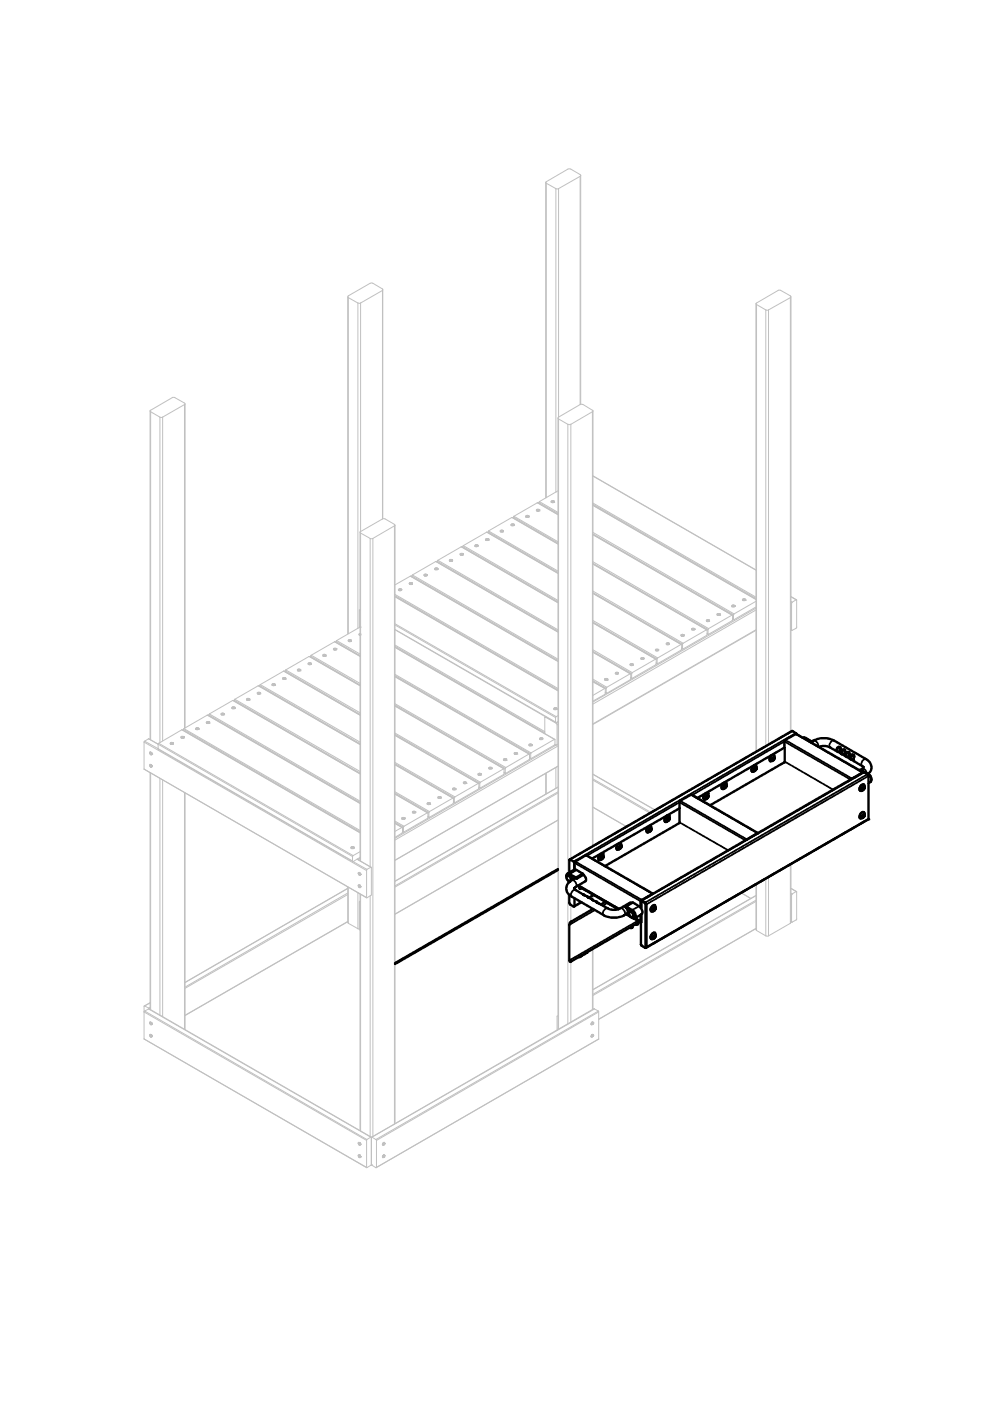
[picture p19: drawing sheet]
<svg xmlns="http://www.w3.org/2000/svg" width="210mm" height="297mm" viewBox="0 0 210 297" stroke-linecap="round" stroke-linejoin="round" font-family="sans-serif">
<g fill="none" stroke="#c0c0c0" stroke-width=".21">
<path d="M115.7 38.6l4.8-2.8 .5 .1 2.1 1.2-.1 .3-4.7 2.7h-.4l-2.1-1.3zM115.7 38.7v66.9M123.1 37.2v48.6M73.7 62.9v71.5M73.8 62.8l4.9-2.8 .4 .1 2.1 1.2-.1 .3-4.8 2.7-.4-.1-2-1.1zM81.2 61.4v48.6M160.3 64.3l4.7-2.8h.5l2.2 1.4-4.8 2.9h-.5l-2-1.2zM160.3 64.4v95M167.7 62.9v92.2M31.8 87l4.8-2.7h.4l2.2 1.3v.2l-4.8 2.7-.5-.1-2-1.1zM31.8 87.1v69.7M39.2 85.6v68.8"/>
<path d="M118.3 88.6l4.9-2.9 .4 .1 2.1 1.2-.1 .3-4.8 2.7h-.4l-2-1.2zM118.3 88.6v129.7M125.7 87.1v92.3M76.3 112.8l4.9-2.8h.5l2.1 1.3-.1 .2-4.7 2.7h-.5l-2-1.2zM76.3 112.8v69.7M83.8 111.4v126.8M92.7 119.2l.1-.4 5.1-2.9 20.4 11.8M95.4 119h.1M95.4 119a.3 .3 0 0 1 .1-.4 .3 .3 0 0 1 .4 .1v.2l-.1 .1M95.4 118.9h.2M95.4 118.9h.1M95.4 118.7l.1 .1"/>
<path d="M95.5 118.9h.1M95.5 118.8h.1M95.6 118.7v.1M95.6 118.9h.1M95.6 118.9h.2M95.7 118.9h.1M95.7 118.8h.1M95.7 118.8v.1M95.7 118.7v.1M95.8 118.9h.1M95.8 118.7h.1M95.8 118.7l-.1 .1"/>
<path d="M97.7 117.7l-.2-.2 .4-.2a.23 .23 0 0 1 .2 .1 .23 .23 0 0 1 .1 .3h-.1M97.7 117.6h.1M97.7 117.4l.1 .1M97.8 117.5v.1M97.8 117.5h.1M97.9 117.5h.1M97.9 117.5l-.1 .1M97.9 117.5l.1 .1M98 117.6h.1M98 117.5h.1M98 117.5v.1M98 117.4h.1"/>
<path d="M98 117.4v.1M98.1 116.1l.1-.4 5.1-2.9 15 8.7M100.8 115.9a.26 .26 0 0 1 .2-.4 .26 .26 0 0 1 .2 .4M100.8 115.7h.2M100.8 115.7h.1M100.8 115.6l.1 .1M100.9 115.7h.1M100.9 115.8h.1M100.9 115.6l.1 .1M101 115.7h.1M101 115.7h.2M101 115.6v.1"/>
<path d="M101 115.8h.1M101.1 115.7h.1M101.2 115.7h.1M101.2 115.6h.1M101.2 115.6l-.1 .1M103.1 114.5a.26 .26 0 0 1 .2-.3 .26 .26 0 0 1 .2 .3M103.1 114.5h.1M103.1 114.3l.1 .1M103.1 114.5h.2M103.2 114.4h.1M103.2 114.4v.1M103.3 114.5h.1"/>
<path d="M103.3 114.4l.1 .1M103.3 114.4v.1M103.3 114.4h.1M103.4 114.5h.1M103.4 114.4h.1M103.4 114.3h.1M103.4 114.3v.2M103.5 114.5h.1M103.5 113l.1-.4 5-2.9 9.7 5.6M106.2 112.8a.26 .26 0 0 1 .2-.4 .26 .26 0 0 1 .2 .4M106.2 112.6h.2M106.2 112.6h.1"/>
<path d="M106.2 112.5l.1 .1M106.3 112.6h.1M106.3 112.5h.1M106.4 112.6h.1M106.4 112.6h.2M106.4 112.5h.1M106.5 112.6h.1M106.6 112.6h.1M106.6 112.5h.1M106.6 112.5l-.1 .1M108.5 111.4l-.2-.2 .3-.2 .4 .2-.1 .2M108.5 111.4h.1"/>
<path d="M108.5 111.2h.1M108.6 111.2v.1M108.6 111.2l-.1 .1M108.6 111.3v.1M108.6 111.3h.1M108.6 111.4h.1M108.6 111.3l-.1 .1M108.7 111.3h.1M108.7 111.3l.1 .1M108.7 111.3l-.1 .1M108.7 111.2v.1M108.8 111.4h.1"/>
<path d="M108.8 111.3h.1M108.8 111.2h.1M108.8 111.2v.2M108.9 111.4h.1M111.6 109.7a.26 .26 0 0 1 .2-.4 .26 .26 0 0 1 .2 .4M111.6 109.6h.1M111.6 109.5h.1M111.6 109.4l.1 .1M111.6 109.5v.1M111.7 109.5h.1M111.7 109.4h.1M111.8 109.5h.1"/>
<path d="M111.8 109.5l-.2 .1M111.8 109.5h.2M111.8 109.4h.1M111.9 109.5h.1M112 109.5h.1M112 109.4h.1M112 109.4l-.1 .1M112 109.7h.1M113.9 108.3l-.2-.2 .3-.1a.24 .24 0 0 1 .3 0 .24 .24 0 0 1 .1 .3h-.1M113.9 108.3h.1M113.9 108.1h.1M114 108.1v.1"/>
<path d="M114 108.1l-.1 .1M114 108.2h.1M114 108.2l.1 .1M114.1 108.2h.1M114.1 108.2l.1 .1M114.1 108.1v.1M114.2 108.3h.1M114.2 108.2h.1M114.2 108.1h.1M114.3 108.3h.1M117 106.5h-.2a.32 .32 0 0 1 .4-.3 .32 .32 0 0 1 .3 .3h-.1M117 106.5h.1"/>
<path d="M117 106.4h.1M117 106.3h.1M117 106.4v.1M117.1 106.4h.1M117.1 106.3h.1M117.2 106.4h.1M117.2 106.4l-.2 .1M117.2 106.3h.1M117.3 106.5h.1M117.3 106.4h.1M117.3 106.3h.1M117.4 106.5h.1"/>
<path d="M118.3 109.1l-4.4-2.5-4.9 2.9-.1 .3M118.3 104.1l-3.9 2.2-.2 .4M125.7 119.6l24.2 13.9M125.7 113.3l29.6 17.1M125.7 107.1l34.6 19.9M125.7 100.9l34.6 19.9M68.5 139.1h.1M68.5 139.1a.28 .28 0 0 1 .3-.4 .28 .28 0 0 1 .2 .4M68.6 139h.1M68.6 138.9h.1M68.6 139v.1M68.6 139.1h.1"/>
<path d="M68.7 138.9v.1M68.7 138.9h.1M68.7 139h.1M68.7 139l-.1 .1M68.8 139h.1M68.8 138.9h.1M68.8 138.9v.1M68.9 139.1h.1M68.9 139h.1M68.9 138.9h.1M69 138.9h-.2M69 139.1h.1"/>
<path d="M70.8 137.8h.1M70.8 137.8l-.1-.1a.29 .29 0 0 1 .4-.3 .29 .29 0 0 1 .2 .4h-.1M70.9 137.7h.1M70.9 137.5v.1M70.9 137.6h.1M71 137.6h.1M71 137.7h.1M71 137.7h-.1M71.1 137.7h.1M71.1 137.6v.1M71.1 137.6h.1M71.2 137.7h.1"/>
<path d="M71.2 137.6h.1M71.2 137.5h.1M71.2 137.6l-.1 .1M71.2 137.5l-.1 .1M73.9 136h.1M73.9 136a.3 .3 0 0 1 .3-.4 .3 .3 0 0 1 .3 .3l-.1 .1M74 135.9h.1M74 135.7l.1 .1M74 135.8h.1M74.1 135.8h.1M74.1 135.9h.1M74.1 135.9h-.1"/>
<path d="M74.2 135.9h.1M74.2 135.8h.1M74.3 135.9h.1M74.3 135.8h.1M74.3 135.7h.1M74.3 135.7l-.1 .1M76.2 134.7h.1M76.3 134.6h.1M76.3 134.4v.1M76.3 134.4l-.2 .1 .1 .2M76.3 129.3h-.1v3.7M76.3 139.1l-5.4-3-4.9 2.8-.2 .4"/>
<path d="M76.3 133l-4.9 2.8-.2 .4M76.3 133h.1M76.3 129.3h-.1M83.8 124l3.3-1.8 31.2 18M83.8 137.2l33.9 19.6M83.8 133.5l34 19.7M83.8 126.5l34.5 19.9M84.6 125.2h.1M84.6 125.2a.3 .3 0 0 1 .1-.4 .3 .3 0 0 1 .4 .1l.1 .2-.2 .1M84.6 125.1h.1M84.6 125l.1 .1M84.7 125.1h.1"/>
<path d="M84.8 125h.1M84.8 125.1h.1M84.8 125.1h-.1M84.8 125v.1M84.9 125.1h.1M84.9 125v.1M84.9 125h.1M85 125.1h.1M85 125h.1M85 125l-.1 .1M85 125h-.1M86.9 123.9h.1"/>
<path d="M86.9 123.9l-.2-.2 .2-.1h.5v.2l-.1 .1M86.9 123.8h.1M86.9 123.6l.1 .2M87 123.8h.1M87 123.7h.1M87.1 123.7v.1M87.1 123.7l-.1 .1M87.1 123.7l.1 .1M87.1 123.8h.1M87.2 123.7h.1M87.2 123.7v.1M87.2 123.8h.1"/>
<path d="M87.2 123.6h.1M87.2 123.6v.1M87.3 122.3l.1-.4 5.1-2.9 25.8 15M90 122.1h.1M90 122.1a.3 .3 0 0 1 .1-.4 .3 .3 0 0 1 .4 .1l.1 .2-.2 .1M90 122h.1M90 121.8l.1 .1M90.1 122h.1M90.1 121.9h.1M90.2 121.9h.1M90.2 121.8v.1M90.2 122h.1"/>
<path d="M90.2 122h-.1M90.2 122h.2M90.3 122h.1M90.3 121.9v.1M90.3 121.9h.1M90.3 121.8v.1M90.4 122h.1M90.4 121.9h.1M90.4 121.8h.1M90.4 121.9l-.1 .1M90.4 121.8l-.1 .1M92.3 120.8a.18 .18 0 0 1-.2-.3 .17 .17 0 0 1 .3-.1l.4 .2-.1 .2"/>
<path d="M92.3 120.7h.1M92.3 120.5l.1 .1M92.4 120.6v.1M92.4 120.6h.1M92.5 120.6l.1 .1M92.5 120.6l-.1 .1M92.5 120.6h.1M92.6 120.7h.1M92.6 120.6h.1M92.6 120.5h.1M92.6 120.5v.2M125.7 138.3l8 4.6"/>
<path d="M125.7 132.1l13.4 7.6M125.7 125.8l18.8 10.8M136 139.8l-.2-.2 .2-.2 .5 .1-.1 .3M136 139.7h.1M136 139.6l.1 .1M136.1 139.7h.1M136.1 139.6h.1M136.1 139.6v.1M136.2 139.7h.1M136.2 139.6h.1M136.3 139.6h.1M136.3 139.7h.1"/>
<path d="M139.1 138h.1M139.1 138l-.1-.1a.29 .29 0 0 1 .3-.3 .29 .29 0 0 1 .3 .4h-.1M139.1 137.9h.1M139.1 137.7l.1 .1M139.2 137.9h.1M139.2 137.8h.1M139.2 137.8v.1M139.3 137.8h.1M139.3 137.8l-.1 .1M139.3 137.8l.1 .1M139.4 137.8h.1M139.4 137.9h.1"/>
<path d="M139.4 137.7h.1M139.4 139.5l5-2.9 .1 .1v1.1l-5.1 3-.1-1.2zM139.4 137.7v.1M141.4 136.7l-.1-.1a.29 .29 0 0 1 .3-.3 .29 .29 0 0 1 .3 .3l-.1 .1M141.4 136.6h.1M141.4 136.4l.1 .1M141.5 136.6h.1M141.5 136.5v.1M141.5 136.5h.1M141.6 136.5l-.1 .1M141.6 136.5l.1 .1M141.6 136.5h.1"/>
<path d="M141.7 136.6h.1M141.7 136.5h.1M141.7 136.4h.1M141.7 136.4v.2M144.5 134.9h.1M144.5 134.9l-.1-.1a.29 .29 0 0 1 .3-.3 .29 .29 0 0 1 .3 .4h-.1M144.5 134.8h.1M144.5 134.6l.1 .1M144.5 137.5l.3 .2M144.6 134.7h.1M144.7 134.7h.1M144.7 134.7l-.2 .1"/>
<path d="M144.7 134.7l.1 .1M144.8 134.7h.1M144.8 134.8h.1M144.8 134.6h.1M144.8 136.4l5.1-2.9v1.2l-5.1 3-.1-1.2zM144.8 134.6v.1M146.7 133.5a.29 .29 0 0 1 .3-.3 .29 .29 0 0 1 .3 .3h-.1M146.8 133.5h.1M146.8 133.3l.1 .1M146.9 133.4v.1M146.9 133.4h.1M146.9 133.3v.1"/>
<path d="M147 133.4l.1 .1M147 133.4h.1M147 133.3v.1M147.1 133.5h.1M147.1 133.4h.1M147.1 133.3h.1M147.1 133.3v.2M149.9 131.7a.26 .26 0 0 1 .2-.3 .26 .26 0 0 1 .2 .3M149.9 131.7h.1M149.9 131.5l.1 .1M149.9 134.4l.3 .1M150 131.6h.1"/>
<path d="M150.1 131.6h.1M150.1 131.6l-.2 .1M150.1 131.6l.1 .1M150.1 133.4l5.2-3v1.2l-5.1 2.9zM150.2 131.6h.1M150.2 131.7h.1M150.2 131.5h.1M150.2 131.5v.1M152.1 130.4l-.1-.2 .2-.1 .5 .1-.1 .2M152.2 130.4h.1M152.3 130.3h.1M152.3 130.2v.1"/>
<path d="M152.3 130.4h.1M152.3 130.3v.1M152.3 130.3l-.1 .1M152.4 130.3h.1M152.4 130.3l.1 .1M152.4 130.3l-.1 .1M152.4 130.2v.1M152.5 130.4h.1M152.5 130.3h.1M152.5 130.2h.1M152.5 130.2v.2M152.6 130.4h.1"/>
<path d="M155.3 128.6a.26 .26 0 0 1 .2-.3 .26 .26 0 0 1 .2 .3M155.3 128.6h.1M155.3 128.4h.1M155.3 131.2l.3 .2M155.4 128.5h.1M155.4 128.4h.1M155.4 128.5l-.1 .1M155.5 128.5l.1 .1M155.5 128.5h.1M155.6 128.5h.1M155.6 128.4h.1M155.6 128.4v.1"/>
<path d="M155.6 128.6h.1M157.5 127.3l-.1-.1 .1-.2h.6l-.1 .3M157.6 127.2h.1M157.6 127.1v.1M157.7 127.1h.1M157.7 127.2h.1M157.7 127.2h-.1M157.8 127.2h.1M157.8 127.2h-.1M157.8 127.1h.1M157.9 127.2h.1M157.9 127.1h.1"/>
<path d="M157.9 127.1v.1M158 127.3h.1M160.3 127.5l-4.7 2.7-.1 .1v1.1l4.8-2.7M160.3 133.7l-34.6 19.9M167.7 126.5l1.2 .7M167.7 133.5l.2 .2M167.9 127.7l1-.5v5.9l-.9 .6-.2-.1zM31.8 159.6h.1M31.9 159.7h.1M31.9 159.6h.1M32 159.8h-.1M32 159.8h.1"/>
<path d="M32 159.4h-.3v.4l.4 .3 .1-.2M32 159.9h.1M32 159.7v.1M32 159.7h.1M32 159.6l-.1 .1M32 159.6v.1M32 159.8v.1M32.1 159.8v.1M32.1 159.9h.1M32.2 159.9h.1M33.5 157.8l-1.9-1.2-1 .5-.1 6 47.2 27.3M33.5 157.8l5.2-3.1 37.6 21.8"/>
<path d="M33.5 157.8v1.1l41.3 23.8M36.2 157.8a.26 .26 0 0 1 .2-.4 .26 .26 0 0 1 .2 .4M36.3 157.7h.1M36.3 157.5v.1M36.3 157.6h.1M36.4 157.5v.1M36.4 157.7h.1M36.4 157.7h.2M36.5 157.5l-.1 .1M36.5 157.7h.1M36.5 157.6h.1M36.5 157.6v.1"/>
<path d="M36.6 157.7h.1M36.6 157.5h.1M36.6 157.5l-.1 .1M38.5 156.4h-.1l.1-.3 .5 .1-.1 .2M38.5 156.4h.1M38.5 156.2l.1 .1M38.6 156.3h.1M38.6 156.3h-.1M38.7 156.4h.1M38.7 156.3v.1M38.7 156.3l-.2 .1M38.7 156.3h.1"/>
<path d="M38.7 156.3l.2 .1M38.8 156.3h-.1M38.8 156.4h.1M38.8 156.3h.1M38.9 156.4h.1M38.9 156.2h.1M38.9 156.2l-.1 .2M38.9 154.9l.1-.4 5.1-2.9 32.2 18.7M41.6 154.7a.26 .26 0 0 1 .2-.4 .26 .26 0 0 1 .2 .4M41.7 154.6h.1M41.7 154.5h.1M41.7 154.4v.1"/>
<path d="M41.7 154.5v.1M41.8 154.5h.1M41.8 154.4h.1M41.8 154.5l-.1 .1M41.8 154.5h.2M41.9 154.5h-.1M41.9 154.4h-.1M41.9 154.5h.1M42 154.5h.1M42 154.4h.1M42 154.4l-.1 .1M42 154.7h.1"/>
<path d="M43.9 153.3h-.1l.1-.3 .5 .1-.1 .2M43.9 153.3h.1M43.9 153.1h.1M43.9 153.3h.2M44 153.2v.1M44 153.1l-.1 .1M44 153.2h.1M44.1 153.3h.1M44.1 153.2h.1M44.1 153.2l.2 .1M44.2 153.3h.1M44.2 153.2h.1"/>
<path d="M44.3 153.3h.1M44.3 153.1h.1M44.3 151.8l.1-.4 5.1-2.9 26.8 15.6M44.3 153.1h-.1M47 151.6l-.1-.1a.32 .32 0 0 1 .3-.3 .32 .32 0 0 1 .3 .3l-.1 .1M47.1 151.5h.1M47.1 151.4h.1M47.1 151.3v.1M47.1 151.4v.1M47.1 151.3h.1M47.2 151.4h.1M47.2 151.4l-.1 .1"/>
<path d="M47.2 151.4h.2M47.3 151.4h-.1M47.3 151.3h-.1M47.3 151.5h.1M47.3 151.4h.1M47.4 151.4h.1M47.4 151.3h.1M47.4 151.3l-.1 .1M47.4 151.6h.1M49.2 150.2h.1M49.2 150.2a.28 .28 0 0 1 .3-.4 .28 .28 0 0 1 .2 .4M49.3 150.2h.1"/>
<path d="M49.3 150h.1M49.4 150v.1M49.4 150l-.1 .1M49.4 150.1l-.1 .1M49.4 150.1v.1M49.4 150.1l.1 .1M49.5 150.2h.1M49.5 150.1h.1M49.5 150.1l.2 .1M49.5 150v.1M49.6 150.2h.1M49.6 150.1h.1"/>
<path d="M49.7 150.2h.1M49.7 150h.1M49.7 148.6l.1-.3 5.1-2.9 21.4 12.4M49.7 150h-.2M52.4 148.4h-.1a.32 .32 0 0 1 .3-.3 .32 .32 0 0 1 .3 .3h-.1M52.5 148.4h.1M52.5 148.3h.1M52.5 148.3v.1M52.5 148.2v.1M52.6 148.3h.1M52.6 148.3l-.1 .1M52.6 148.3h.2"/>
<path d="M52.7 148.2h-.1M52.7 148.4h.1M52.7 148.3h.1M52.8 148.3h.1M52.8 148.2h.1M52.8 148.2l-.1 .1M52.8 148.4h.1M54.6 147.1h.1M54.6 147.1a.28 .28 0 0 1 .3-.4 .28 .28 0 0 1 .2 .4M54.7 146.9h.1M54.7 147.1h.1M54.8 146.9v.1"/>
<path d="M54.8 146.9l-.1 .1M54.8 147l.1 .1M54.8 147l-.1 .1M54.8 147v.1M54.8 147h.1M54.9 147.1h.1M54.9 147l.2 .1M54.9 147h.1M54.9 146.9v.1M55 147.1h.1M55 147h.1M55.1 147.1h.1"/>
<path d="M55.1 146.9h.1M55.1 145.5l.1-.4 5-2.8 16.1 9.3M55.1 146.9h-.2M57.7 145.3h.1M57.7 145.3a.28 .28 0 0 1 .3-.3 .28 .28 0 0 1 .2 .3M57.8 145.3h.1M57.8 145.2h.1M57.8 145.1l.1 .1M57.8 145.1h.1M57.8 145.2v.1M57.9 145.2h.1M57.9 145.2l-.1 .1"/>
<path d="M58 145.2h.1M58 145.2h.2M58 145.1h.1M58 145.1v.1M58.1 145.2h-.1M58.1 145.1h-.1M58.1 145.3h.1M58.1 145.1h.1M58.2 145.2h.1M58.2 145.1h.1M58.2 145.1h-.2M58.2 145.3h.1"/>
<path d="M60 144h.1M60 144a.28 .28 0 0 1 .3-.4 .28 .28 0 0 1 .2 .4M60.1 143.9h.1M60.1 143.7v.2M60.2 143.8h.1M60.2 143.9h.1M60.2 143.9h-.1M60.3 143.9h.1M60.3 143.8v.1M60.3 143.8h.1M60.4 143.9h.1M60.5 142.4l.1-.4 5-2.8 10.7 6.1"/>
<path d="M60.5 143.7l-.2 .1M60.5 144h.1M63.1 142.2h.1M63.1 142.2a.28 .28 0 0 1 .3-.4 .28 .28 0 0 1 .2 .4M63.2 142h.1M63.2 142.1v.1M63.2 142.2h.1M63.2 142l.1 .1M63.3 142v.1M63.3 142h.1M63.3 142.1h.1M63.3 142.1l-.1 .1"/>
<path d="M63.4 142.1h.2M63.4 142.1h.1M63.4 142h.1M63.5 142l-.1 .1M63.5 142h-.1M63.5 142.2h.1M63.5 142h.1M63.6 142.1h.1M63.6 142h.1M63.6 142h-.2M63.6 142.2h.1M65.4 140.9h.1"/>
<path d="M65.4 140.9l-.1-.1a.29 .29 0 0 1 .4-.3 .29 .29 0 0 1 .2 .4h-.1M65.5 140.8h.1M65.5 140.6v.1M65.6 140.7h.1M65.6 140.8h.1M65.6 140.8h-.1M65.7 140.8h.1M65.7 140.7h.1M65.8 140.8h.1M65.8 140.6h.1M65.8 140.6l-.1 .2M65.8 140.7l-.1 .1"/>
<path d="M83.8 155.9l17.7 10.2M83.8 149.7l23.1 13.3M83.8 143.4l28.5 16.5M109.1 159.9h.1M109.1 159.9l-.1-.3h.2h.5l-.1 .3M109.2 159.8h.1M109.2 159.7h.1M109.3 159.7h.1M109.3 159.7v.1M109.3 159.8h.1M109.3 159.8h-.1M109.4 159.8h.1"/>
<path d="M109.4 159.7v.1M109.4 159.7h.1M109.5 159.8h.1M109.5 159.7h.1M109.6 159.9h.1M112.2 158.1h.1M112.2 158.1a.28 .28 0 0 1 .3-.4 .28 .28 0 0 1 .2 .4M112.3 157.8l.1 .1M112.3 158h.1M112.3 157.9h.1M112.4 157.9h.1M112.4 158h.1"/>
<path d="M112.4 158h-.1M112.5 158h.1M112.5 159.7l5.2-2.9-.1 1.2-5 2.9zM112.5 157.9v.1M112.5 157.9h.1M112.6 158h.1M112.6 157.9h.1M112.6 157.9l-.1 .1M112.6 157.8h.1M112.6 157.8l-.1 .1M112.7 158.1h.1M114.5 156.8h.1"/>
<path d="M114.5 156.8l-.1-.2 .2-.2 .5 .1-.2 .3M114.6 156.7h.1M114.6 156.6h.1M114.7 156.6h.1M114.7 156.6v.1M114.7 156.6l-.1 .1M114.7 156.7h.1M114.8 156.6l-.1 .1M114.8 156.6l.1 .1M114.8 156.6h.1M114.9 156.7h.1M114.9 156.6h.1"/>
<path d="M115.5 155.6v-3.5h.2l2.4 1.4v4.5l-.4-.2M115.7 152l-.1 .1M117.5 150.4h.1M117.5 150.4a.28 .28 0 0 1 .2-.4 .28 .28 0 0 1 .3 .4M117.6 150.4h.1M117.6 150.2h.1M117.6 150.2l.1 .1M117.7 150.2l-.1 .1M117.7 150.3l-.1 .1M117.7 150.3v.1M117.7 150.3h.1M117.7 150.4h.1"/>
<path d="M117.8 150.3l.1 .1M117.8 150.3h.1M117.8 150.2v.1M117.9 150.4h.1M117.9 150.3h.1M117.9 150.2h.1M117.9 150.2l-.1 .1M118 150.4h.1M118.3 151.8l-.5 .3v1.1l.5-.2M118.3 157.8l-.3 .2M125.7 147.4l2.6-1.4v1.1l-2.6 1.5M125.7 144.5l2.6 1.5"/>
<path d="M128.3 144.2h.1M128.3 144.2a.28 .28 0 0 1 .2-.4 .28 .28 0 0 1 .3 .4M128.3 144.1h.1M128.3 143.9l.2 .1M128.3 146.8l.3 .2M128.4 144.1h.1M128.4 144h.1M128.5 144l-.1 .1M128.5 144.1h.1M128.5 144.1h-.1M128.6 144.1h.1M128.6 144v.1"/>
<path d="M128.6 144h.1M128.7 144.1h.1M128.7 143.9h.1M128.7 145.7l5-2.8v1.1l-.1 .1-5 2.9-.1-1.1zM128.7 143.9l-.1 .1M128.8 144.2h.1M130.6 142.9a.27 .27 0 0 1 .2-.4 .27 .27 0 0 1 .3 .4h-.1M130.6 142.8h.1M130.6 142.7l.1 .1M130.6 142.8h.2M130.7 142.8h.1M130.7 142.7h.2"/>
<path d="M130.7 142.7h.1M130.8 142.8h.1M130.9 142.7h.1M130.9 142.7v.1M130.9 142.8h.1M133.7 141.1h.1M133.7 141.1l-.1-.1a.29 .29 0 0 1 .3-.3 .29 .29 0 0 1 .3 .4h-.1M133.7 141h.1M133.7 140.8l.1 .2M133.7 143.7l.3 .2M133.8 141h.1M133.9 140.9v.1"/>
<path d="M133.9 141h.1M133.9 141h-.1M134 141h.1M134 140.9v.1M134 140.9h.1M134 140.8h.1M134 142.6l5-2.9 .1 .1v1.2l-5.1 2.9-.1-1.1zM134 140.8v.1M139.1 140.6l.3 .2M31.8 162.3h.1M31.8 163.8v50.2M31.9 162.3h.1"/>
<path d="M31.9 162.4h.1M31.9 162.2l.1 .2M31.9 162.2h.1M32 162.4l-.1 .1M32 162.4h.1M32 162.1h-.3v.3l.3 .3h.2v-.2M32 162.5h.1M32 162.3v.1M32 162.4v.1M32.1 162.4h-.1M32.1 162.4v.1M32.1 162.5h.1"/>
<path d="M39.2 168.1v50.2M74.5 179.9h.1M74.5 179.9l-.1-.2 .3-.2 .4 .1-.2 .3M74.5 179.8h.1M74.5 179.6l.1 .2M74.6 179.8h.1M74.7 179.7h.1M74.7 179.8h.1M74.7 179.8h-.1M74.7 179.8h.2M74.8 179.8h.1M74.8 179.7h.1"/>
<path d="M74.9 179.8h.1M74.9 179.6h.1M74.9 179.6l-.1 .2M83.8 176.3l1.4-.9 .1 .1v1.1l-1.5 .9M83.8 174.5l1.5 .9M83.8 168.3l6.9 4M83.8 162.1l12.3 7.1M85.3 173.7h-.1a.3 .3 0 0 1 .3-.4 .3 .3 0 0 1 .3 .4h-.1M85.3 173.6h.1M85.3 173.4l.1 .1M85.3 176.3l.3 .2M85.4 173.5h.1"/>
<path d="M85.4 173.5v.1M85.5 173.5h.1M85.5 173.5l-.1 .1M85.5 173.5l.1 .1M85.6 173.5h-.1M85.6 173.5h.1M85.6 173.6h.1M85.6 173.5v.1M85.7 173.6h.1M85.7 173.4h.1M85.7 175.2l4.9-2.9 .1 .1v1.1l-5.1 3-.1-1.1zM85.7 173.4l-.1 .1"/>
<path d="M87.6 172.4l-.1-.1a.29 .29 0 0 1 .3-.3 .29 .29 0 0 1 .3 .3l-.1 .1M87.6 172.3h.3M87.6 172.3h.1M87.6 172.1v.1M87.7 172.2h.1M87.7 172.1v.1M87.7 172.2v.1M87.8 172.3h.1M87.8 172.2h.1M87.8 172.1v.1M87.9 172.3h.1M87.9 172.2h.1"/>
<path d="M87.9 172.1h.1M87.9 172.1v.2M90.7 170.5h-.1a.29 .29 0 0 1 .1-.3 .29 .29 0 0 1 .4 0l.1 .2-.1 .1M90.7 170.5h.1M90.7 170.3l.1 .1M90.7 173.2l.3 .1M90.8 170.4h.1M90.9 170.4h.1M90.9 170.4l-.2 .1M90.9 170.4l.2 .1M90.9 172.2l5.1-3 .1 .1-.1 1.1-5 2.9zM91 170.4h.1"/>
<path d="M91.1 170.5h.1M91.1 170.3h.1M91.1 170.3l-.1 .1M93 169.2h-.1a.29 .29 0 0 1 .3-.3 .29 .29 0 0 1 .3 .2l-.1 .1M93 169.1h.1M93 169h.1M93.1 169v.1M93.1 169.1h.1M93.1 169l-.1 .1M93.2 169.1h.1M93.2 169.1h-.2M93.2 169v.1"/>
<path d="M93.3 169.1h.1M93.3 169h.1M93.4 169.2h.1M96.1 167.4h-.2a.32 .32 0 0 1 .4-.3 .32 .32 0 0 1 .3 .3h-.1M96.1 167.4h.1M96.1 167.2h.1M96.1 170l.2 .2M96.2 167.2v.1M96.2 167.3h.1M96.3 167.3h.1M96.3 167.3l-.2 .1M96.3 167.3l.2 .1"/>
<path d="M96.3 167.2v.1M96.4 167.4h.1M96.4 167.3h.1M96.4 167.2h.1M96.4 169l5-2.9 .1 .1-.1 1.1-5.1 2.9zM96.4 167.2v.1M96.5 167.4h.1M96.5 167.2h.1M96.5 167.2h-.1M98.3 166.1h.1M98.3 166.1a.26 .26 0 0 1 .3-.3 .26 .26 0 0 1 .2 .3M98.4 166h.1"/>
<path d="M98.4 165.9h.1M98.5 165.9h.1M98.5 166h.1M98.5 165.9l-.1 .1M98.5 166h-.1M98.6 166h.1M98.6 165.9h.1M98.7 166h.1M98.7 165.9h.1M98.7 165.9l-.1 .1M98.8 166.1h.1M101.5 164.3h-.2a.32 .32 0 0 1 .4-.4 .32 .32 0 0 1 .3 .4h-.1"/>
<path d="M101.5 164.3h.1M101.6 164.2h.1M101.5 164.1h.1M101.5 166.9l.2 .2M101.7 164.2h.1M101.7 164.2l-.2 .1M101.7 164.2l.2 .1M101.7 166l5.2-3-.1 1.2-5 2.9zM101.7 164.1v.1M101.8 164.3h.1M101.8 164.1h.1M101.8 164.1v.1"/>
<path d="M101.9 164.3h.1M101.9 164.1h.1M101.9 164.1h-.1M103.7 163h.1M103.7 163l-.1-.3h.2h.5l-.1 .3M103.8 162.8h.1M103.8 162.9h.1M103.9 162.9h.1M103.9 162.8h.1M103.9 162.8l-.1 .1M103.9 162.9h-.1M104 162.9h.1"/>
<path d="M104 162.8h.1M104.1 162.9h.1M104.1 162.8h.1M104.1 162.8l-.1 .1M104.2 163h.1M106.8 161.2h.1M106.8 161.2a.28 .28 0 0 1 .3-.4 .28 .28 0 0 1 .2 .4M106.9 163.8l.2 .2M106.9 161.1h.1M106.9 161h.1M107 161v.1M107 161.1h.1"/>
<path d="M107 161.1h-.1M107.1 161.1h.1M107.1 161.1h.2M107.1 162.8l5.2-2.9-.1 1.2-5 2.9zM107.1 161v.1M107.2 161.1h.1M107.2 161h.1M107.2 161l-.1 .1M107.3 161.1h.1M107.3 161h.1M107.3 161h-.2M107.3 161.2h.1"/>
<path d="M112.3 160.7l.2 .1M115.7 164v4.3M118.3 173.9l-34.5 20M118.3 166.9l-34.5 19.9M118.3 162.5l-34.5 19.9M125.7 171.2l7.1 4M125.7 164.1l13.2 7.7M73.7 188v7.6l2.2 1.4h.3M73.7 188.3l-34.5 20M73.7 195.4l-34.5 19.9M75.8 182.2l2.9 1.7M75.8 182.1l.3 .3"/>
<path d="M76.1 187.8h.1M76.1 185.2h.1M76.1 187.9h.1M76.1 185.3h.1M76.2 187.9h.1M76.2 185.2h.1M76.2 185.3h.1M76.2 185.2v.1M76.2 197l.1 .2M76.2 187.6h.1M76.2 187.6a.26 .26 0 0 0-.2 .4 .26 .26 0 0 0 .5 0M76.2 188.1h.1"/>
<path d="M76.2 187.8h.1M76.2 185a.28 .28 0 0 0-.2 .4 .28 .28 0 0 0 .5 0M76.2 185.5h.1M76.2 185.1v.1M76.2 185.3v.2M76.2 185.2l.1 .1M76.2 188h.1M76.2 185.3v.1M76.3 187.9h.1M76.3 188h.1M76.3 187.9h-.1M76.3 187.9l-.1 .2"/>
<path d="M76.3 185.3h.1M76.3 185.4h.1M76.3 185.3v.1M76.3 191.2h-.1v5.8M76.3 180.6l-1.5 .9-.1 1.1 .2 .1 1.4-.9M76.3 191.1l-.1 .1M76.3 189.5v50.2M76.5 185.4h.1M77.8 184.3l.9-.4v5.9l-1 .6zM125.7 189.9v1M157.1 189.3l2 1.2M160.3 189.9l-34.6 19.9"/>
<path d="M160.3 196.9l-33.4 19.2M167.7 183.2v12.4l-4.9 2.9-.4-.1-2.1-1.2v-9.7M167.7 195.4l.2 .1M167.7 188.3l1.2 .7M167.9 189.6l1-.6v5.9l-.9 .7-.2-.2zM30.5 214.6l1.1-.7 47.1 27.2M31.6 213.9l-1.1-.6v7l47.2 27.3M31.8 216.9h.1M31.8 219.5h.1M31.8 212.6l-1.2 .7M31.9 216.9h.1M31.9 217h.1"/>
<path d="M31.9 219.6h.1M31.9 216.9l.1 .1M31.9 219.5l.1 .1M31.9 216.8l.1 .2M31.9 216.8h.1M31.9 219.4l.1 .2M31.9 219.4h.1M31.9 219.5h.1M32 217l-.1 .1M32 219.7h-.1M32 217h.1M32 219.6h.1"/>
<path d="M32 216.7h-.3v.3l.3 .3h.2v-.2M32 217.2h.1M32 219.3h-.3v.3l.4 .3 .1-.2M32 219.6l.1 .1M32 219.7h.1M32 219.8h.1M32 217v.2M32 219.7v.1M32 217v.1M32 219.6v.1M32.1 217v.1M32.1 217l-.1 .1"/>
<path d="M32.1 219.6l-.1 .1M32.1 217.1h.1M32.1 219.7h.1M118.1 215.4v3M125.4 219.7h.1M125.4 217.1h.1M125.5 219.6v.2M125.5 219.7h.1M125.5 219.6v.1M125.5 219.6l-.1 .1M125.5 217v.2M125.5 217.1h.1"/>
<path d="M125.5 217v.1M125.5 217h.1M125.5 217l-.1 .1M125.5 219.3h.1M125.5 219.3a.27 .27 0 0 1 .2 .4 .27 .27 0 0 1-.4 .1v-.1M125.5 219.8h.1M125.5 219.4h.1M125.5 219.6h.1M125.5 216.7h.1M125.5 216.7a.26 .26 0 0 1 .2 .4 .26 .26 0 0 1-.4 0M125.5 217.2h.1M125.5 216.8h.1"/>
<path d="M125.5 216.8v.2M125.5 219.4v.2M125.5 219.5v.1M125.5 216.9v.1M125.6 219.6h.1M125.6 216.9h.1M125.6 219.5h.1M125.6 219.4h.1M125.6 216.8h.1M125.6 217h.1M125.7 201.2v12.8M76.1 245v.1"/>
<path d="M76.1 242.4v.1M76.1 242.5h.1M76.1 245l.1 .1M76.1 242.4h.1M76.2 245.1h.1M76.2 242.5h.1M76.2 245.1v.1M76.2 242.5v.1M76.2 244.8h.1M76.2 244.8h-.1a.3 .3 0 0 0-.1 .5 .3 .3 0 0 0 .5 0M76.2 245.3h.1M76.2 245h.1"/>
<path d="M76.2 242.2h.1M76.2 242.2a.26 .26 0 0 0-.2 .4 .26 .26 0 0 0 .5 0M76.2 242.7h.1M76.2 242.4h.1M76.2 242.6v.1M76.2 245v.1M76.2 245.2v.1M76.2 245.2h.1M76.2 242.4l-.1 .1M76.3 245.2h.1M76.3 245.1h.1M76.3 242.6h.1"/>
<path d="M76.3 242.5l-.1 .1M76.3 242.5h.1M76.3 245.1v.1M76.5 245.3h.1M78.7 241.2l.2-.1 .9 .6v5.9l-1-.5-.1-.2M78.7 241.2l-.1-.1-.9 .6v5.9l1-.5v-.2M78.7 246.9h.1M78.7 241.2v5.7M78.8 241.1l47.1-27.2 1 .5v5.9l-47.1 27.3M81.1 245.3h.1M81.2 242.6h.1M81.2 245.2h.1"/>
<path d="M81.3 242.6h.1M81.3 245.2h.1M81.3 242.2h.1a.3 .3 0 0 1 .1 .4 .3 .3 0 0 1-.4 .1v-.1M81.3 242.5h.1M81.3 244.8h.2v.3a.24 .24 0 0 1-.1 .3 .24 .24 0 0 1-.3-.1M81.3 245.1h.1M81.3 245.2h-.1M81.3 242.5v.1M81.3 245.1v.1M81.3 242.6v.1M81.3 245.2v.1M81.3 242.4h.2"/>
<path d="M81.3 242.4h.1M81.3 242.7h.1M81.3 245h.2M81.3 245l.1 .1M81.3 245h.1M81.3 245.3h.1M81.4 242.5h.1"/>
</g>
<g fill="none" stroke="#c0c0c0" stroke-width=".21">
<path d="M115.8 38.8v66.7M117.9 40v64.4M118.4 40v48.4M123 37.4v48.4M73.9 63.1v71.3M75.9 64.2v69M76.5 64.2v48.5M81.1 61.6v48.4M160.4 64.6v94.8M162.4 65.7v92.5M162.9 65.7v92.1M167.6 63.1v92.1"/>
<path d="M31.9 87.3v69.5M33.9 88.4v69.1M34.5 88.4v68.7M39.1 85.8v68.6M118.4 88.8v129.4M120.4 90v95.2M121 90v92.1M125.6 87.3v92.1M76.5 113v69.5M78.5 114.2v69.5M79.1 114.2v126.8M83.6 111.5v126.8"/>
<path d="M92.4 119l25.9 15M92.7 119l25.6 14.8M92.8 118.8l25.5 14.7M95.4 118.7h.4l.1 .2a.27 .27 0 0 1-.4 .1 .27 .27 0 0 1-.1-.3zM95.4 119h.5M95.4 118.9h.1M95.4 118.7l.1 .1M95.4 118.7h.1M95.5 118.8l-.1 .1M95.5 118.8h.1M95.5 118.7h.1M95.5 118.8v.1"/>
<path d="M95.5 118.9h.1M95.6 118.7h.1M95.6 118.9h.1M95.6 118.9h-.1M95.6 118.8h.1M95.6 118.7v.1M95.6 118.9h.2M95.7 118.7h.1M95.7 118.8h.1M95.7 118.8l.1 .1M95.7 118.9h.1M95.7 118.8v.1"/>
<path d="M95.8 118.7h.1M95.8 118.7l-.1 .1M95.8 118.9h.1M95.8 118.7l-.2 .1M97.5 117.5l.6-.2 .1 .3-.5 .1zM97.6 117.7h.6M97.7 117.6h.1M97.7 117.4l.1 .1M97.7 117.4h.1M97.7 117.4l.2 .1M97.8 117.5l-.1 .1M97.8 117.5h.1"/>
<path d="M97.8 117.4h.1M97.8 117.6h.1M97.8 115.9l20.5 11.9M97.9 117.4h.1M97.9 117.6h.1M97.9 117.5h.1M97.9 117.4v.1M98 117.4h.1M98 117.5h.1M98 117.5v.1M98 117.6h.1M98 117.5h-.1"/>
<path d="M98 117.4v.1M98.1 115.9l20.2 11.7M98.2 115.7l20.1 11.6M100.7 115.9h.6M100.8 115.6h.4a.24 .24 0 0 1-.2 .3 .24 .24 0 0 1-.2-.3zM100.8 115.8h.1M100.8 115.7h.1M100.8 115.6l.1 .1M100.8 115.6h.1M100.8 115.7v.1M100.9 115.7h-.1M100.9 115.7h.1"/>
<path d="M100.9 115.6h.1M100.9 115.6l.1 .1M100.9 115.8h.1M101 115.6h.1M101 115.7h.1M101 115.7l-.1 .1M101 115.7l.1 .1M101 115.6v.1M101.1 115.6h.1M101.1 115.7h.1M101.1 115.8h.1M101.1 115.6l-.1 .1"/>
<path d="M101.2 115.6h.1M101.2 115.6l-.1 .1M101.2 115.7h.1M101.2 115.8h.1M101.2 115.7v.1M102.9 114.3l.6-.1 .1 .3h-.5zM103 114.5h.5M103.1 114.5h.1M103.1 114.4v.1M103.1 114.3v.1M103.1 114.3h.1M103.1 114.3h.2"/>
<path d="M103.1 114.3l.2 .1M103.1 114.4h.1M103.1 114.3l.1 .1M103.2 114.5h.1M103.2 114.3h.1M103.2 114.4h.1M103.2 112.8l15.1 8.8M103.3 114.3h.1M103.3 114.5h.1M103.3 114.4h.1M103.4 114.3h.1M103.4 114.3v.1"/>
<path d="M103.4 114.4v.1M103.4 114.5h.1M103.4 114.3l-.1 .1M103.4 114.4h.1M103.5 112.8l14.8 8.5M103.6 112.6l14.7 8.5M106 112.6l.1-.1a.32 .32 0 0 1 .3-.1 .32 .32 0 0 1 .3 .2l-.5 .2zM106.1 112.8h.6M106.2 112.7h.1M106.2 112.6h.1M106.2 112.5l.1 .1M106.2 112.5h.1"/>
<path d="M106.2 112.5l.2 .1M106.2 112.6v.1M106.3 112.6h-.1M106.3 112.6h.1M106.3 112.5h.1M106.3 112.7h.1M106.4 112.5h.1M106.4 112.6h.1M106.4 112.6l-.1 .1M106.4 112.6l.1 .1M106.5 112.5h.1M106.5 112.6h.1"/>
<path d="M106.5 112.7h.1M106.5 112.5l-.1 .1M106.6 112.5h.1M106.6 112.5l-.1 .1M106.6 112.6h.1M106.6 112.7h.1M106.6 112.6v.1M108.3 111.2l.2-.1h.4l.1 .1a.35 .35 0 0 1-.4 .2 .35 .35 0 0 1-.3-.2zM108.4 111.4h.5M108.5 111.4h.1M108.5 111.3v.1M108.5 111.2v.1"/>
<path d="M108.5 111.2h.1M108.5 111.3h.1M108.5 111.2l.1 .1M108.5 109.7l9.8 5.7M108.6 111.3h.1M108.6 111.2h.1M108.6 111.2h.2M108.6 111.4h.2M108.6 111.4h.1M108.6 111.2v.1M108.6 111.2l.1 .1M108.7 111.3h.1"/>
<path d="M108.7 111.2h.1M108.8 111.2h.1M108.8 111.2v.1M108.8 111.3v.1M108.8 111.4h.1M108.8 111.2l-.1 .1M108.8 111.3h.1M108.9 109.7l9.4 5.4M109 109.5l9.3 5.4M111.5 109.4a.32 .32 0 0 1 .3-.1 .32 .32 0 0 1 .3 .2l-.5 .2-.2-.2zM111.5 109.7h.5M111.6 109.6h.1"/>
<path d="M111.6 109.5h.1M111.6 109.4v.1M111.6 109.4h.1M111.6 109.4h.2M111.6 109.4h.3M111.6 109.5v.1M111.7 109.5h-.1M111.7 109.5h.1M111.8 109.4h.1M111.8 109.5h.1M111.8 109.5l-.1 .1M111.8 109.5l.1 .1"/>
<path d="M111.9 109.4h.1M111.9 109.5h.1M111.9 109.6h.1M112 109.4h.1M112 109.4l-.1 .1M112 109.5h.1M112 109.6h.1M112 109.5v.1M113.7 108.1l.6-.1 .1 .3h-.5zM113.8 108.3h.5M113.9 108.3h.1M113.9 108.2v.1"/>
<path d="M113.9 108.2h.1M113.9 108.1v.1M113.9 108.1h.1M113.9 108.1l.1 .1M113.9 106.6l4.4 2.5M114 108.2h.1M114 108.1h.1M114 108.1h.2M114 108.2l.2 .1M114 108.2l-.1 .1M114 108.1v.1M114 108.1l.1 .1"/>
<path d="M114.1 108.3h.1M114.1 108.2h.1M114.1 108.1h.1M114.2 108.1h.1M114.2 108.1v.1M114.2 108.2h.1M114.2 108.3h.1M114.2 108.1l-.1 .1M114.2 108.2v.1M114.2 106.5l4.1 2.4M114.4 106.3l3.9 2.3M116.9 106.5h.5"/>
<path d="M117 106.2l.5 .1a.29 .29 0 0 1-.3 .3 .29 .29 0 0 1-.3-.3zM117 106.5h.1M117 106.4h.1M117 106.3v.1M117 106.3h.1M117 106.3h.2M117 106.3h.3M117 106.4v.1M117.1 106.3l-.1 .1M117.1 106.3h.1M117.2 106.3h.1M117.2 106.4l.1 .1"/>
<path d="M117.2 106.4h.1M117.2 106.4l-.2 .1M117.3 106.3h.1M117.3 106.3v.1M117.3 106.5h.1M117.3 106.4h.1M117.3 106.4v.1M125.7 119.6l24.1 13.9M125.7 119.1l24.5 14.2M125.7 119.4l24.4 14.1M125.7 113.4l29.5 17M125.7 112.9l29.9 17.3"/>
<path d="M125.7 113.2l29.8 17.2M125.7 107.2l34.6 19.9M125.7 106.7l34.6 19.9M125.7 106.9l34.6 20M125.7 101l34.6 19.9M65.5 139.2l10.8 6.2M65.8 139.1l10.5 6.1M66 138.9l10.3 6M68.5 139.1h.5M68.6 139h.1M68.6 138.9h.1M68.6 139v.1"/>
<path d="M68.6 139.1h.1M68.6 138.9v.1M68.6 138.9h.2M68.7 138.9h.1M68.7 139h.1M68.7 138.9v.1M68.8 138.9h.1M68.8 139l.1 .1M68.8 139h.1M68.8 139l-.2 .1M68.8 138.9v.1M68.9 138.9h.1"/>
<path d="M68.9 138.9l.1 .1M68.9 139.1h.1M68.9 138.9h-.1M68.9 139h.1M69 138.9h.1M69 138.9h-.1M69 139h.1M69 139l-.1 .1M70.7 137.5h.5l.2 .1-.2 .1a.28 .28 0 0 1-.3 .1 .28 .28 0 0 1-.2-.3zM70.8 137.8h.5M70.9 137.7h.1M70.9 137.5v.1"/>
<path d="M70.9 137.5h.1M70.9 137.5v.2M70.9 137.6v.1M70.9 137.6h.1M70.9 137.5h.2M70.9 137.6l.1 .1M70.9 136.1l5.4 3.1M71 137.7l.1-.2v.2M71 137.7h.1M71 137.6h.1M71.1 137.5h.1M71.1 137.7h.1"/>
<path d="M71.1 137.7h-.2M71.1 137.6h.1M71.2 137.5h.1M71.2 137.5v.1M71.2 137.6h.1M71.2 137.6v.1M71.2 137.7h.1M71.2 137.6l-.1 .1M71.2 137.5l-.1 .2M71.2 136l5.1 3M71.4 135.8l4.9 2.9M73.9 135.7a.31 .31 0 0 1 .3-.1 .31 .31 0 0 1 .2 .3 .32 .32 0 0 1-.3 .1 .32 .32 0 0 1-.2-.3z"/>
<path d="M73.9 136h.5M74 135.9h.1M74 135.7v.1M74 135.7h.1M74 135.8v.1M74 135.8h.1M74 135.7h.2M74 135.8l.1 .1M74.1 135.7l.1 .1M74.1 135.9h.1M74.1 135.7h.1M74.2 135.7h.1"/>
<path d="M74.2 135.9h.1M74.2 135.9h-.2M74.2 135.8h.1M74.2 135.8v.1M74.3 135.7h.1M74.3 135.7v.1M74.3 135.8h.1M74.3 135.8v.1M74.3 135.9h.1M74.3 135.7l-.1 .1M76.2 134.7h.1M76.3 134.6h.1"/>
<path d="M76.3 134.5v.1M76.3 134.4v.1M76.3 134.4h.1M76.3 134.4a.16 .16 0 0 0-.2 .1 .16 .16 0 0 0 .2 .2M76.3 134.5h.1M76.3 133h.1M83.8 137.3l33.7 19.5M83.8 136.8l31.7 18.3M83.8 137l31.7 18.4M83.8 132.3l34.1 19.6M83.8 132.5l34 19.6M83.8 133.5l34 19.6"/>
<path d="M83.8 126.5l34.5 20M83.8 126l34.5 20M83.8 126.3l34.5 19.9M84.6 124.9h.1a.24 .24 0 0 1 .3 0 .24 .24 0 0 1 .1 .2h-.6zM84.6 125.2h.5M84.6 125.1h.1M84.6 125h.1M84.6 125h.2M84.7 125.1h.1M84.7 125l-.1 .1M84.7 125h.1M84.7 125l.1 .1"/>
<path d="M84.8 125.1h-.2M84.8 125v.1M84.8 125.1h.1M84.8 125h.1M84.8 125h.2M84.8 125.1h.2M84.8 125.1h-.1M84.9 125.1h.1M84.9 125h.1M85 125h.1M85 125v.1M85 125.1h.1"/>
<path d="M85 125l-.1 .1M86.9 123.6h.4l.1 .1-.5 .2zM86.9 123.9h.5M86.9 123.8h.1M86.9 123.6l.1 .1M86.9 123.6h.1M86.9 123.6h.2M86.9 123.6v.1M87 123.7l-.1 .1M87 123.7h.1M87 123.8h.1M87 122.2l31.3 18.1"/>
<path d="M87.1 123.6h.1M87.1 123.8h.1M87.1 123.7h.1M87.1 123.6v.1M87.2 123.7h.1M87.2 123.7v.1M87.2 123.8h.1M87.2 123.6h.1M87.2 123.6v.1M87.2 123.6l-.1 .1M87.3 122.1l31 17.9M87.4 121.9l30.9 17.8"/>
<path d="M89.9 121.8a.36 .36 0 0 1 .4-.1 .36 .36 0 0 1 .3 .3h-.1a.32 .32 0 0 1-.3 .1 .32 .32 0 0 1-.3-.3zM90 122.1h.5M90 122h.1M90 121.8l.1 .1M90 121.8h.1M90 121.8l.2 .1M90.1 122h.1M90.1 121.9l-.1 .1M90.1 121.9h.1M90.1 121.8h.1M90.1 121.9v.1M90.2 121.9v.1"/>
<path d="M90.2 122h.1M90.2 121.9h.1M90.2 121.8h.1M90.2 121.8h.2M90.2 122h.2M90.2 122h-.1M90.2 121.8v.1M90.3 122h.1M90.3 121.9v.1M90.3 121.9h.1M90.4 121.8h.1M90.4 121.8v.1"/>
<path d="M90.4 121.9h.1M90.4 121.9v.1M90.4 122h.1M90.4 121.8l-.2 .2M92.2 120.5l.5-.1 .1 .3-.5 .1zM92.2 120.8h.6M92.3 120.7h.1M92.3 120.5l.1 .1M92.3 120.5h.1M92.3 120.5v.1M92.4 120.6l-.1 .1M92.4 120.6h.1"/>
<path d="M92.4 120.5h.1M92.4 120.7h.1M92.5 120.5h.1M92.5 120.7h.1M92.5 120.6h.1M92.5 120.5v.1M92.6 120.5h.1M92.6 120.6h.1M92.6 120.6v.1M92.6 120.7h.1M92.6 120.5v.1M92.6 120.5l-.1 .1"/>
<path d="M125.7 138.3l7.9 4.6M125.7 137.8l8.3 4.8M125.7 138.1l8.2 4.7M125.7 132.1l13.3 7.6M125.7 131.6l13.7 7.9M125.7 131.9l13.6 7.8M125.7 125.8l18.7 10.8M125.7 125.3l19.1 11.1M125.7 125.7l19 10.9M135.9 139.5l.4-.1 .2 .2v.1a.32 .32 0 0 1-.4 .1 .32 .32 0 0 1-.2-.3zM136 139.7h.5M136 139.7h.1"/>
<path d="M136 139.6h.1M136 139.5v.1M136 139.5h.1M136 139.5l.1 .1M136.1 139.6l-.1 .1M136.1 139.6h.1M136.1 139.7h.1M136.1 139.6h.2M136.2 139.7h.1M136.2 139.6h.1M136.3 139.5l-.1 .1M136.3 139.5h.1"/>
<path d="M136.3 139.6h.1M136.3 139.6v.1M136.3 139.7h.1M136.3 139.5v.1M139 137.7h.5l.1 .1-.1 .1a.28 .28 0 0 1-.3 .1 .28 .28 0 0 1-.2-.3zM139.1 138h.5M139.1 137.9h.1M139.1 137.8v.1M139.1 137.7l.1 .1M139.1 137.7h.1M139.2 137.8h-.1M139.2 137.8h.1"/>
<path d="M139.2 137.7h.1M139.2 137.9h.1M139.3 137.8v-.1v.1M139.3 137.8h.1M139.3 137.7h.1M139.3 137.8l.1 .1M139.3 137.8l-.1 .1M139.4 137.9h.1M139.4 137.8h.1M139.4 137.7h.1M139.4 137.7v.1M139.4 137.8v.1"/>
<path d="M139.4 137.8h-.1M141.3 136.6h.6M141.4 136.6h.1M141.4 136.4l.1 .1M141.4 136.4h.1M141.5 136.5l-.1 .1M141.5 136.5h.1M141.5 136.4h.1M141.5 136.6h.1M141.5 136.4v.1M141.6 136.6h.1M141.6 136.5h.1"/>
<path d="M141.6 136.4h.1M141.6 136.5v.1M141.7 136.4h-.1M141.7 136.4h.1M141.7 136.5h.1M141.7 136.5v.1M141.7 136.6h.1M141.7 136.4l-.1 .1M141.7 136.4v.1M144.5 134.5h.4l.1 .2-.1 .1a.26 .26 0 0 1-.3 .1 .26 .26 0 0 1-.1-.4zM144.5 134.9h.5M144.5 134.8h.1"/>
<path d="M144.5 134.7v.1M144.5 134.6l.1 .1M144.5 134.6h.1M144.5 134.6h.2M144.5 134.6v.1M144.5 137.4l.2 .1M144.6 134.7h-.1M144.6 134.7h.1M144.6 134.8h.1M144.7 134.6h.1M144.7 134.7h.1M144.7 134.7l-.1 .1"/>
<path d="M144.7 134.7v-.1v.1M144.7 134.7l.1 .1M144.8 134.6h.1M144.8 134.7h.1M144.8 134.7v.1M144.8 134.6v.1M144.8 134.8h.1M144.8 134.6l-.1 .1M146.6 133.3h.1a.26 .26 0 0 1 .4-.1 .26 .26 0 0 1 .1 .3h-.5zM146.7 133.5h.6M146.8 133.5h.1M146.8 133.3l.1 .1"/>
<path d="M146.8 133.3h.1M146.9 133.4l-.1 .1M146.9 133.4h.1M146.9 133.3h.1M146.9 133.5h.1M147 133.5h.1M147 133.4h.1M147 133.3h.1M147.1 133.3h-.1M147.1 133.3h.1M147.1 133.4h.1M147.1 133.4v.1"/>
<path d="M147.1 133.5h.1M147.1 133.3l-.1 .1M147.1 133.3v.1M149.8 131.5a.32 .32 0 0 1 .4-.1 .32 .32 0 0 1 .2 .3h-.1a.28 .28 0 0 1-.3 .1 .28 .28 0 0 1-.2-.3zM149.8 131.7h.6M149.9 131.7h.1M149.9 131.6v.1M149.9 131.5l.1 .1M149.9 131.5h.1M149.9 134.3l.2 .1M150 131.6h-.1M150 131.6h.1"/>
<path d="M150 131.5h.1M150 131.6l-.1 .1M150 131.7h.1M150.1 131.5h.1M150.1 131.6h.1M150.1 131.6l-.1 .1M150.1 131.6l.1 .1M150.2 131.5h.1M150.2 131.6h.1M150.2 131.7h.1M150.2 131.6v.1M150.2 131.6h-.1"/>
<path d="M150.2 131.5v.1M152.1 130.2a.26 .26 0 0 1 .4-.1 .26 .26 0 0 1 .1 .3h-.5zM152.1 130.4h.5M152.2 130.4h.1M152.2 130.3v.1M152.2 130.3h.1M152.2 130.2v.1M152.2 130.2h.1M152.2 130.2l.1 .1M152.3 130.4h.1M152.3 130.2h.1M152.3 130.3h.1"/>
<path d="M152.4 130.4h.1M152.4 130.3h.1M152.4 130.2h.1M152.5 130.2h-.1M152.5 130.2h.1M152.5 130.3h.1M152.5 130.3v.1M152.5 130.4h.1M152.5 130.2l-.1 .1M152.5 130.2v.1M155.1 128.4h.1a.32 .32 0 0 1 .3-.1 .32 .32 0 0 1 .3 .3h-.5zM155.2 128.6h.6"/>
<path d="M155.3 128.6h.1M155.3 128.5v.1M155.3 128.4h.1M155.3 128.4l.1 .1M155.3 131.2l.2 .1M155.4 128.4l-.1 .1M155.4 128.4h.1M155.4 128.5l-.1 .1M155.4 128.4v.1M155.4 128.6h.1M155.4 128.5h.1M155.4 128.5v.1"/>
<path d="M155.5 128.4h.1M155.5 128.5l.1 .1M155.5 128.4v.1M155.5 128.5h.1M155.6 128.4h.1M155.6 128.4v.1M155.6 128.6h.1M155.6 128.5v.1M155.6 128.4l-.1 .1M155.6 128.5h.1M157.4 127.1l.1-.1a.28 .28 0 0 1 .4 0 .28 .28 0 0 1 .2 .2l-.6 .1zM157.5 127.3h.5"/>
<path d="M157.6 127.2h.1M157.6 127.1v.1M157.6 127v.1M157.6 127h.1M157.6 127l.1 .1M157.6 127.1h.1M157.6 127.1l.1 .1M157.7 127.2h.1M157.7 127.1h.1M157.7 127.2h.2M157.8 127.2h.1M157.8 127.1h.1"/>
<path d="M157.9 127l-.2 .1M157.9 127h.1M157.9 127.2h.1M157.9 127.1l-.1 .1M157.9 127.1h.1M157.9 127v.1M157.9 127.1v.1M160.3 129.3l-34.6 20M160.3 129l-34.6 19.8M160.3 133.5l-34.6 20M167.7 126.5l1.1 .7M167.7 127.5l.3 .2"/>
<path d="M167.7 127.7l.1 .2M167.7 133.5l.1 .1M30.5 157.3l47.2 27.3M30.7 157.1l44 25.4M31.5 156.6l43.2 25M31.7 159.5h.2a.3 .3 0 0 1 .3 .3 .3 .3 0 0 1-.2 .3l-.3-.3zM31.8 159.7l.1 .1M31.8 159.7h.1M31.8 159.6h.1M31.8 159.6v.1M31.9 159.8v.1M31.9 159.6h.1"/>
<path d="M31.9 159.7h.1M31.9 159.6v.1M31.9 159.8h.1M31.9 159.9h.1M31.9 159.4l.3 .5M31.9 159.7v.1h.1M32 159.6v.1M32 159.7v.1M32 159.8h.1M32 159.9h.1M32 159.8v.1M32 159.7h.1"/>
<path d="M32 159.6h.1M32.1 159.8h.1M32.1 159.9h.1M32.1 159.8v.1M33.7 157.6l41.2 23.8M36.1 157.8h.6M36.2 157.5l.2-.1 .3 .2a.3 .3 0 0 1-.3 .2 .3 .3 0 0 1-.3-.3zM36.3 157.7h.1M36.3 157.5v.1M36.3 157.5h.1M36.3 157.6v.1M36.3 157.6h.1"/>
<path d="M36.3 157.5l.1 .2M36.4 157.5h.1M36.4 157.7h.1M36.4 157.7h-.1M36.4 157.6v.1M36.4 157.5v.1M36.5 157.5h.1M36.5 157.6h.1M36.5 157.6l.1 .1M36.5 157.7h.1M36.5 157.5l-.1 .2M36.5 157.6v.1"/>
<path d="M36.6 157.5h.1M36.6 157.5l-.1 .1M36.6 157.7h.1M38.4 156.4h.5M38.5 156.1h.4l.1 .3h-.5l-.1-.1zM38.5 156.4h.1M38.5 156.3v.1M38.5 156.3h.1M38.5 156.2v.1M38.5 156.2h.1M38.5 156.2h.2M38.5 156.4h.2"/>
<path d="M38.5 156.2l.2 .1M38.5 154.7l37.8 21.9M38.6 156.3h.1M38.7 156.2h.1M38.7 156.4h.1M38.7 156.3h.1M38.7 156.2v.1M38.8 156.2h.1M38.8 156.3h.1M38.8 156.3l.1 .1M38.8 156.4h.1M38.8 156.3h-.1"/>
<path d="M38.9 156.2h.1M38.9 156.2l-.1 .1M38.9 156.4h.1M38.9 154.7l37.4 21.6M39 154.5l37.3 21.6M41.5 154.5v-.1a.32 .32 0 0 1 .4-.1 .32 .32 0 0 1 .2 .2l-.4 .2zM41.5 154.7h.5M41.7 154.6h.1M41.7 154.5h.1M41.7 154.4v.1M41.7 154.4h.1M41.7 154.5v.1"/>
<path d="M41.8 154.4h.1M41.8 154.5h.1M41.8 154.5l-.1 .1M41.8 154.4v.1M41.8 154.5l.1 .1M41.9 154.4h.1M41.9 154.5h.1M41.9 154.6h.1M41.9 154.4l-.1 .1M42 154.4h.1M42 154.4l-.1 .1M42 154.5h.1"/>
<path d="M42 154.6h.1M42 154.5v.1M43.8 153.1l.5-.1 .1 .3h-.5zM43.8 153.3h.5M43.9 153.3h.1M43.9 153.2v.1M43.9 153.1v.1M43.9 153.1h.1M43.9 153.1h.2M43.9 153.3h.2M43.9 153.2h.1M43.9 153.1l.1 .1"/>
<path d="M43.9 151.6l32.4 18.8M44 153.2h.1M44 153.1h.1M44.1 153.1h.1M44.1 153.3h.1M44.1 153.2h.1M44.2 153.1h.1M44.2 153.1v.1M44.2 153.2l.1 .1M44.2 153.3h.1M44.2 153.1l-.1 .1M44.2 153.2h.1"/>
<path d="M44.3 153.1h.1M44.3 153.1h-.1M44.3 153.3h.1M44.3 151.6l32 18.5M44.4 151.4l31.9 18.4M46.9 151.4v-.1a.32 .32 0 0 1 .4-.1 .32 .32 0 0 1 .2 .2l-.4 .2zM46.9 151.6h.5M47.1 151.5h.1M47.1 151.4h.1M47.1 151.3v.1M47.1 151.3h.1M47.1 151.4v.1"/>
<path d="M47.2 151.3h.1M47.2 151.4h.2M47.2 151.4h.1M47.2 151.4l-.1 .1M47.2 151.3v.1M47.3 151.3h.1M47.3 151.4h.1M47.3 151.3l-.1 .1M47.4 151.3h.1M47.4 151.3l-.1 .1M47.4 151.4h.1M49.1 150l.6-.1 .1 .3h-.5z"/>
<path d="M49.2 150.2h.5M49.3 150.2h.1M49.3 150.1v.1M49.3 150v.1M49.3 150h.1M49.3 150h.2M49.3 150.2h.2M49.3 150.1h.1M49.3 150l.1 .1M49.3 148.5l27 15.6M49.4 150.1h.1M49.4 150h.1"/>
<path d="M49.5 150h.1M49.5 150.2h.1M49.5 150.2h.2M49.5 150.1h.1M49.6 150h.1M49.6 150v.1M49.6 150.1l.1 .1M49.6 150.2h.1M49.6 150l-.1 .1M49.6 150.1h.1M49.7 150h.1M49.7 150h-.1"/>
<path d="M49.7 150.2h.1M49.7 148.4l26.6 15.5M49.8 148.3l26.5 15.3M52.3 148.2a.28 .28 0 0 1 .3-.1 .28 .28 0 0 1 .2 .3h-.3l-.2-.1zM52.3 148.4h.5M52.5 148.4h.1M52.5 148.3h.1M52.5 148.2v.1M52.5 148.2h.1M52.5 148.3v.1M52.6 148.2h.1M52.6 148.3l.1 .1"/>
<path d="M52.6 148.3h.1M52.6 148.3l-.1 .1M52.7 148.2h.1M52.7 148.3h.1M52.7 148.4h.1M52.7 148.2l-.1 .1M52.8 148.2h.1M52.8 148.2l-.1 .1M52.8 148.3h.1M52.8 148.3l-.1 .1M54.6 146.8h.5v.3a.29 .29 0 0 1-.3 0 .29 .29 0 0 1-.2-.3zM54.6 147.1h.5"/>
<path d="M54.7 147.1h.1M54.7 146.9h.1M54.7 147v.1M54.7 146.9v.1M54.7 146.9h.2M54.7 147.1h.2M54.7 147h.1M54.7 146.9l.1 .1M54.7 145.4l21.6 12.4M54.8 147h.1M54.8 146.9h.1M54.9 146.9h.1"/>
<path d="M54.9 147.1h.1M54.9 147.1h.2M54.9 147h.1M55 146.9h.1M55 146.9v.1M55 147l.1 .1M55 147.1h.1M55 146.9l-.1 .1M55 147h.1M55.1 146.9h.1M55.1 146.9h-.1M55.1 147.1h.1"/>
<path d="M55.1 145.3l21.2 12.4M55.2 145.1l21.1 12.2M57.7 145.3h.5M57.8 145a.23 .23 0 0 1 .4 0 .23 .23 0 0 1 0 .3h-.4l-.1-.1zM57.8 145.3h.1M57.8 145.2h.1M57.8 145.1v.1M57.8 145.1h.1M57.8 145.1h.2M57.8 145.2v.1M57.9 145.2h.1M57.9 145.1v.1"/>
<path d="M57.9 145.1h.1M58 145.1h.1M58 145.2l.1 .1M58 145.2h.1M58 145.2l-.2 .1M58 145.2h.2M58.1 145.1h.1M58.1 145.1l.1 .1M58.1 145.3h.1M58.1 145.1h-.1M58.1 145.1l-.1 .1M58.2 145.1h.1"/>
<path d="M58.2 145.1h-.1M58.2 145.2h.1M58.2 145.2l-.1 .1M60 143.7h.5l.1 .2-.5 .1-.2-.1zM60 144h.5M60.1 143.9h.1M60.1 143.7v.1M60.1 143.7h.1M60.1 143.8v.1M60.1 143.7h.2M60.1 143.8l.1 .1M60.1 143.8h.1"/>
<path d="M60.1 142.3l16.2 9.3M60.2 143.9h.1M60.2 143.8h.1M60.3 143.7h.1M60.3 143.9h.1M60.3 143.9h-.2M60.3 143.8l-.1 .1M60.3 143.8v.1M60.3 143.7v.1M60.3 143.8h.1M60.4 143.7h.1M60.4 143.8v.1"/>
<path d="M60.4 143.9h.1M60.4 143.8l-.1 .1M60.4 143.7v.2M60.4 143.8h.1M60.5 143.7h.1M60.5 143.7l-.1 .1M60.5 143.9h.1M60.5 143.9h-.1M60.5 142.2l15.8 9.2M60.6 142l15.7 9.1M63.1 141.9h.1a.23 .23 0 0 1 .4-.1 .23 .23 0 0 1 0 .4h-.5zM63.1 142.2h.5"/>
<path d="M63.2 142.1h.1M63.2 142h.1M63.2 142.1v.1M63.2 142.2h.1M63.2 142v.1M63.2 142h.2M63.3 142h.1M63.3 142.1h.1M63.3 142v.1M63.4 142h.1M63.4 142.1l.1 .1M63.4 142.1h.1"/>
<path d="M63.4 142.1l-.2 .1M63.4 142.1h.2M63.4 142v.1M63.5 142h.1M63.5 142l.1 .1M63.5 142.2h.1M63.5 142h-.1M63.6 142h.1M63.6 142h-.1M63.6 142.1h.1M63.6 142.1l-.1 .1M65.3 140.6h.5l.2 .2-.5 .1-.2-.1z"/>
<path d="M65.4 140.9h.5M65.5 140.8h.1M65.5 140.6v.1M65.5 140.6h.1M65.5 140.7v.1M65.5 140.6h.2M65.5 140.7l.1 .1M65.5 140.7h.1M65.6 140.8l.1-.2v.2M65.6 140.8h.1M65.6 140.7h.1M65.7 140.6h.1"/>
<path d="M65.7 140.8h.1M65.7 140.8h-.2M65.7 140.7h.1M65.8 140.6h.1M65.8 140.6v.1M65.8 140.7v.1M65.8 140.8h.1M65.8 140.7l-.1 .1M65.8 140.6v.2M65.8 140.7h.1M83.8 155.9l17.6 10.2M83.8 155.4l18.1 10.4"/>
<path d="M83.8 155.7l17.9 10.3M83.8 149.7l23 13.3M83.8 149.2l23.5 13.5M83.8 149.5l23.3 13.4M83.8 143.5l28.3 16.4M83.8 143l28.8 16.6M83.8 143.2l28.7 16.6M109 159.6h.5l.2 .2-.6 .1zM109.1 159.9h.5M109.2 159.8h.1M109.2 159.7v.1M109.2 159.6v.1"/>
<path d="M109.2 159.7l.1 .1M109.2 159.6h.1M109.2 159.6l.1 .1M109.3 159.8h.1M109.3 159.7h.1M109.3 159.8h.2M109.4 159.8h.1M109.4 159.7h.1M109.5 159.6l-.2 .1M109.5 159.6h.1M109.5 159.8h.1M109.5 159.7l-.1 .1"/>
<path d="M109.5 159.7h.1M109.5 159.6v.1M109.5 159.7v.1M112.2 157.8h.1a.23 .23 0 0 1 .3-.1 .23 .23 0 0 1 .1 .3 .29 .29 0 0 1-.3 .1 .29 .29 0 0 1-.2-.3zM112.2 158.1h.5M112.3 158h.1M112.3 157.8v.1M112.3 157.8h.1M112.3 157.9v.1M112.3 157.9h.1M112.3 157.8h.2M112.3 157.9l.1 .1"/>
<path d="M112.4 158h-.1M112.4 158l.1-.2v.2M112.4 158h.1M112.4 157.9h.1M112.5 157.8h.1M112.5 158h.1M112.5 158h-.2M112.5 157.9h.1M112.6 157.8h.1M112.6 157.9h.1M112.6 157.9v.1M112.6 158h.1"/>
<path d="M112.6 157.9l-.1 .1M112.6 157.8v.1M114.4 156.5l.5-.1 .2 .2-.6 .2zM114.5 156.8h.5M114.6 156.7h.1M114.6 156.6h.1M114.6 156.5v.1M114.6 156.5h.1M114.6 156.6v.1M114.6 156.5l.1 .1M114.7 156.6h.1M114.7 156.7h.2"/>
<path d="M114.7 156.7h.1M114.8 156.7h.1M114.8 156.6h.1M114.9 156.5l-.2 .1M114.9 156.5h.1M114.9 156.5v.1M114.9 156.6h.1M114.9 156.6v.1M114.9 156.7h.1M114.9 156.6h-.1M115.8 152l-.1 .1M117.4 150.2l.6-.1v.3h-.5z"/>
<path d="M117.5 150.4h.5M117.5 150.4h.1M117.5 150.2h.1M117.6 150.4h.1M117.6 150.3l-.1 .1M117.6 150.2v.1M117.6 150.2h.1M117.6 150.3h.1M117.6 150.2l.1 .1M117.7 150.3h.1M117.7 150.2h.1M117.7 150.2h.2"/>
<path d="M117.7 150.4h.2M117.7 150.4h.1M117.8 150.4h.1M117.8 150.3h.1M117.8 150.2h.1M117.9 150.2h.1M117.9 150.2v.1M117.9 150.3v.1M117.9 150.4h.1M117.9 150.2l-.1 .1M117.9 150.3h.1M117.9 158l-34.1 19.7"/>
<path d="M118.3 158.2l-34.5 19.9M118.3 153.5l-.2 .2M118.3 153.1l-.4 .2M118.3 157.8h-.2M125.7 144.6l2.5 1.4M125.7 144l3 1.7M125.7 144.3l2.8 1.6M128.2 143.9h.5l.1 .2-.4 .1-.2-.1zM128.3 144.2h.5M128.3 144.1h.1M128.3 143.9l.1 .1M128.3 143.9h.1"/>
<path d="M128.3 144.1h.2M128.3 146.8l.2 .1M128.4 144.1h.1M128.4 144.1h-.1M128.4 144v.1M128.4 143.9h.1M128.4 144l.1 .1M128.4 144h.1M128.5 144.1h.1M128.5 144h.1M128.5 143.9h.1M128.5 143.9h.2"/>
<path d="M128.5 144.1h.2M128.5 144.1h-.1M128.5 143.9v.1M128.6 144.1h.1M128.6 144h.1M128.7 143.9h.1M128.7 144v.1M128.7 144.1h.1M128.7 144l-.1 .1M128.7 143.9v.2M128.7 144h.1M128.7 143.9v.1"/>
<path d="M130.5 142.6l.4-.1 .2 .2v.1a.32 .32 0 0 1-.4 .1 .32 .32 0 0 1-.2-.3zM130.6 142.9h.5M130.6 142.8h.1M130.6 142.7h.1M130.6 142.6v.1M130.6 142.6h.1M130.7 142.8h.1M130.7 142.7l-.1 .1M130.7 142.7h.1M130.7 142.6l.1 .1M130.7 142.7h.2M130.8 142.7h.1"/>
<path d="M130.8 142.8h.1M130.9 142.8h.1M130.9 142.7h.1M130.9 142.6l-.1 .1M130.9 142.6h.1M130.9 142.6v.1M130.9 142.7v.1M133.7 140.8h.4l.1 .2-.4 .1-.2-.1zM133.7 141.1h.5M133.7 141h.1M133.7 140.8l.1 .1M133.7 140.8h.1"/>
<path d="M133.7 141h.2M133.7 143.7h.2M133.8 141h.1M133.8 140.9v.1M133.8 140.8h.1M133.8 140.9l.1 .1M133.8 140.9h.1M133.9 141v-.2v.2M133.9 141h.1M133.9 140.9h.1M133.9 140.8h.1M133.9 141h-.1"/>
<path d="M134 141h.1M134 140.9h.1M134 140.8h.1M134 140.8v.1M134 140.9v.1M134 140.8v.2M139.1 140.6h.2M30.5 163.1l47.2 27.2M31.7 162.1h.2a.32 .32 0 0 1 .3 .2 .32 .32 0 0 1-.1 .4l-.4-.3zM31.8 162.3l.1 .1M31.8 162.3h.1M31.9 162.4v.1"/>
<path d="M31.9 162.4h.1M31.9 162.3h.1M31.9 162.3l.1 .1M31.9 162.5h.1M31.9 162.2v.1M31.9 162.2h.1M31.9 162.1l.3 .4M32 162.5h.1M31.9 162.2l.1 .1M31.9 163.9v50.1M32 162.2v.2M32 162.4h.1"/>
<path d="M32 162.4v.1M32 162.3h.1M32 162.2h.1M32.1 162.4v.1M32.1 162.5h.1M32.1 162.4h.1M33.9 165v50.3M34.5 165.4v50.2M39.1 168v50.2M74.4 179.6h.5l.2 .1-.2 .1a.28 .28 0 0 1-.3 .1 .28 .28 0 0 1-.2-.3zM74.5 179.9h.5M74.5 179.8h.1"/>
<path d="M74.5 179.6l.1 .1M74.5 179.6h.1M74.6 179.8h-.1M74.6 179.7v.1M74.6 179.6h.1M74.6 179.8h.1M74.6 179.7l.1 .1M74.6 179.7h.1M74.7 179.6h.1M74.7 179.8h.1M74.7 179.7h.1M74.7 179.6v.1"/>
<path d="M74.7 179.6h.2M74.7 179.8h.2M74.8 179.8h.1M74.8 179.7l.1 .1M74.8 179.7h.1M74.9 179.6h.1M74.9 179.6v.1M74.9 179.7v.1M74.9 179.8h.1M74.9 179.7l-.2 .1M83.8 174.6l1.4 .8M83.8 174.1l1.9 1.1"/>
<path d="M83.8 174.4l1.7 1M83.8 168.4l6.8 3.9M83.8 167.9l7.3 4.2M83.8 168.1l7.1 4.2M83.8 162.2l12.2 7M83.8 161.7l12.7 7.3M83.8 161.9l12.5 7.2M85.2 173.7h.6M85.3 173.3h.4l.1 .2a.3 .3 0 0 1-.3 .2 .3 .3 0 0 1-.3-.3zM85.3 173.6h.1M85.3 173.5v.1M85.3 173.5h.1"/>
<path d="M85.3 173.4l.1 .1M85.3 173.4h.1M85.3 173.4v.1M85.3 176.3h.2M85.4 173.5h.1M85.4 173.4h.1M85.4 173.6h.1M85.5 173.4h.1M85.5 173.5h.1M85.5 173.5l-.1 .1M85.5 173.5l.1 .1M85.6 173.4h.1"/>
<path d="M85.6 173.5h.1M85.6 173.6h.1M85.6 173.5h-.1M85.7 173.4h.1M85.7 173.4l-.1 .1M85.7 173.5v.1M85.7 173.6h.1M85.7 173.4v.1M87.4 172.1h.2a.26 .26 0 0 1 .3-.1 .26 .26 0 0 1 .1 .3h-.4zM87.5 172.3h.5M87.6 172.3h.1M87.6 172.2v.1"/>
<path d="M87.6 172.2h.1M87.6 172.1v.1M87.6 172.1h.1M87.6 172.1h.2M87.6 172.3h.2M87.6 172.1h.3M87.7 172.1h.1M87.7 172.2h.1M87.8 172.1h.1M87.8 172.3h.1M87.9 172.1h-.1M87.9 172.1h.1"/>
<path d="M87.9 172.2h.1M87.9 172.2v.1M87.9 172.3h.1M87.9 172.1v.1M90.6 170.4l.1-.2h.4l.1 .2a.35 .35 0 0 1-.3 .2 .35 .35 0 0 1-.3-.2zM90.6 170.5h.5M90.7 170.5h.1M90.7 170.4v.1M90.7 170.3l.1 .1M90.7 170.3h.1M90.7 170.3l.2 .1M90.7 173.2h.2"/>
<path d="M90.8 170.4h-.1M90.8 170.4h.1M90.8 170.3h.1M90.9 170.3h.1M90.9 170.4h.1M90.9 170.4l-.1 .1M90.9 170.4l.1 .1M91 170.3h.1M91 170.4h.1M91 170.5h.1M91 170.4h-.1M91.1 170.3h.1"/>
<path d="M91.1 170.3l-.1 .1M91.1 170.4v.1M91.1 170.5h.1M91.1 170.3v.1M92.8 169l.2-.1 .5 .1a.32 .32 0 0 1-.3 .3 .32 .32 0 0 1-.4-.3zM92.9 169.2h.5M93 169.1h.1M93 169v.1M93 169h.1M93 169h.2M93 169.1h.2M93 169l.1 .1"/>
<path d="M93.1 169.1h.1M93.1 169h.1M93.2 169h.1M93.2 169.1h.1M93.3 169h-.1M93.3 169h.1M93.3 169.1h.1M93.3 169l-.1 .1M93.3 169v.1M95.9 167.2h.1a.32 .32 0 0 1 .4-.1 .32 .32 0 0 1 .2 .3h-.5zM96 167.4h.5M96.1 167.4h.1"/>
<path d="M96.1 167.3v.1M96.1 167.2v.1M96.1 167.2h.1M96.1 167.2h.2M96.1 167.2l.2 .1M96.1 170l.2 .1M96.2 167.3l-.1 .1M96.2 167.2v.1M96.2 167.3h.1M96.2 167.2h.1M96.3 167.2h.1M96.3 167.3l.2 .1"/>
<path d="M96.3 167.3h.1M96.3 167.3l-.2 .1M96.3 167.2v.1M96.4 167.2h.1M96.4 167.2l.1 .1M96.4 167.3l.1 .1M96.4 167.2l-.1 .1M96.4 167.3h.1M96.5 167.2h.1M96.5 167.2h-.1M96.5 167.3v.1M96.5 167.4h.1"/>
<path d="M96.5 167.2l-.1 .1M98.2 165.9l.2-.1h.5a.32 .32 0 0 1-.3 .4 .32 .32 0 0 1-.4-.3zM98.3 166.1h.5M98.4 166h.1M98.4 165.9v.1M98.4 165.8v.1M98.4 165.8h.1M98.4 165.8l.2 .1M98.4 166h.2M98.4 165.9h.1M98.4 165.9l.1 .1M98.5 166h.1"/>
<path d="M98.5 165.9h.1M98.6 165.9h.1M98.6 166h.1M98.7 165.8l-.1 .1M98.7 165.8h.1M98.7 166h.1M98.7 165.9l-.1 .1M98.7 165.9h.1M98.7 165.8v.1M98.7 165.9v.1M101.4 164.1a.28 .28 0 0 1 .3-.1 .28 .28 0 0 1 .2 .3h-.4l-.2-.1zM101.4 164.3h.5"/>
<path d="M101.5 164.3h.1M101.5 164.2v.1M101.5 164.1v.1M101.5 164.1h.1M101.5 164.1h.2M101.5 164.1l.1 .1M101.5 166.9l.2 .1M101.6 164.2l-.1 .1M101.6 164.2h.1M101.6 164.1h.1M101.7 164.1h.1M101.7 164.2l.1 .1"/>
<path d="M101.7 164.2h.1M101.7 164.2l-.2 .1M101.7 164.1v.1M101.8 164.1h.1M101.8 164.1l.1 .1M101.8 164.3h.1M101.8 164.2l.1 .1M101.8 164.1l-.1 .1M101.8 164.1v.1M101.8 164.2h.1M101.9 164.1h.1M101.9 164.1h-.1"/>
<path d="M101.9 164.2v.1M101.9 164.3h.1M103.7 162.7a.29 .29 0 0 1 .4 0 .29 .29 0 0 1 .1 .3h-.1a.23 .23 0 0 1-.3 .1 .23 .23 0 0 1-.1-.4zM103.7 163h.5M103.8 162.9h.1M103.8 162.8v.1M103.8 162.7v.1M103.8 162.8h.1M103.8 162.7h.1M103.8 162.7l.1 .1M103.8 162.8l.1 .1M103.9 162.9h.1"/>
<path d="M103.9 162.8h.1M103.9 162.9h.2M104 162.9h.1M104 162.8h.1M104.1 162.7l-.2 .1M104.1 162.7h.1M104.1 162.9h.1M104.1 162.7v.1M104.1 162.8v.1M104.1 162.8l-.1 .1M104.1 162.8h.1M106.7 161a.3 .3 0 0 1 .4-.2 .3 .3 0 0 1 .2 .3l-.4 .1z"/>
<path d="M106.8 161.2h.5M106.9 163.8l.2 .1M106.9 161.1h.1M106.9 161v.1M106.9 161h.1M106.9 161h.2M106.9 161l.1 .1M107 161.1h-.1M107 161.1h.1M107 161h.1M107.1 161h.1M107.1 161.1h.1"/>
<path d="M107.1 161.1h-.2M107.1 161v.1M107.1 161.1h.2M107.2 161h.1M107.2 161l.1 .1M107.2 161.1h.1M107.2 161l-.1 .1M107.3 161h.1M107.3 161h-.1M107.3 161.1h.1M112.3 160.6l.2 .2M115.8 163.9v4.4"/>
<path d="M117.9 162.7v4.4M118.3 173.8l-34.5 20M118.3 166.9l-34.5 20M118.3 167.9l-34.5 19.9M118.3 168.1l-34.5 20M118.3 162.4l-34.5 20M125.7 171.1l7.1 4.1M125.7 165.4l12.1 7M125.7 165.1l12.3 7.2M125.7 164.2l13.2 7.6M73.7 188.4l-34.5 19.9M73.7 189.3l-34.5 20"/>
<path d="M73.7 189.7l-34.5 19.8M73.7 195.4l-34.5 19.9M73.9 188.1v7.7M74.9 182.7l2.9 1.6M75.7 182.2l2.9 1.7M75.9 189.3v7.6M75.9 185.1a.3 .3 0 0 1 .5 .1 .3 .3 0 0 1-.1 .4zM76 187.6a.32 .32 0 0 1 .4 .2 .32 .32 0 0 1-.1 .4l-.4-.3zM76 187.8l.1 .1M76 187.8h.1M76 185.2h.1M76.1 187.9h.1"/>
<path d="M76.1 187.8h.1M76.1 187.8l.1 .1M76.1 187.8v.1M76.1 185.2v.1M76.1 185.2h-.1M76.1 185.2h.1M76.1 188.1h.1M76.1 187.9v.2M76.1 185.5h.1M76.1 185.3v.2M76.1 185.3h.1M76.1 185.1v.1"/>
<path d="M76.1 185.1h.1M76.2 185.3h.1M76.2 188.1h.1M76.2 187.8h.1M76.2 187.8l.1 .1M76.2 187.6l.3 .5M76.2 187.9v.2M76.2 188h.1M76.2 187.9h.1M76.2 185.5h.1M76.2 185.1h.1M76.2 185.1v.1"/>
<path d="M76.2 185.2h.1M76.2 185l.3 .4M76.2 185.3v.2M76.2 185.2v.1M76.2 187.8v.1M76.3 187.9h.1M76.3 188h.1M76.3 188l-.1 .1M76.3 187.9v.1M76.3 185.2v.1M76.3 185.3h.1M76.3 185.4h.1"/>
<path d="M76.3 185.4l-.1 .1M76.3 185.3v.1M76.3 182.4h.1M76.3 191.1v.1M76.3 182l-.3 .2M76.5 189.6v50.2M78.5 190v51M120.4 186.7v.6M120.4 189.4v27.7M121 191.8v3.6M125.6 189.9v.9M125.6 192.6v.2"/>
<path d="M157.2 189.3l2 1.2M160.3 189.9l-34.6 20M160.3 190.9l-34.6 19.9M160.3 191.1l-34.6 20M160.3 196.8l-33.4 19.3M160.4 187.4v9.9M162.4 186.3v12.1M162.9 185.9v12.5M167.6 183.2v12.6M167.7 195.4h.1M167.7 189.7h.1M167.7 189.3l.3 .2"/>
<path d="M167.7 188.4l1.1 .6M30.5 214.6l47.2 27.2M30.7 214.4l47.1 27.2M31.5 213.9l47.1 27.2M31.7 216.7h.2a.32 .32 0 0 1 .3 .3 .32 .32 0 0 1-.1 .3l-.4-.3zM31.8 216.9l.1 .1M31.8 216.9h.1M31.8 219.3l.1 .1a.26 .26 0 0 1 .3 .2 .26 .26 0 0 1-.3 .3l-.2-.3zM31.8 219.6h.1M31.8 219.5h.1M31.8 212.6l-1.1 .7M31.8 213.6l-.3 .1"/>
<path d="M31.8 213.9h-.1M31.8 219.5v.1M31.9 217v.2M31.9 217h.1M31.9 216.9h.1M31.9 216.9l.1 .1M31.9 219.6v.2M31.9 219.6h.1M31.9 219.5h.1M31.9 219.5l.1 .1M31.9 217.2h.1M31.9 216.8v.1"/>
<path d="M31.9 216.8h.1M31.9 216.7l.3 .5M32 217.2h.1M31.9 216.8l.1 .1M31.9 219.8h.1M31.9 219.4v.1M31.9 219.4h.1M31.9 219.3l.3 .5M32 219.8h.1M31.9 219.4l.1 .1M31.9 219.7h.1M32 216.8v.2"/>
<path d="M32 217h.1M32 217.1h.1M32 217.1v.1M32 217v.1M32 216.9h.1M32 216.8h.1M32 219.4v.2M32 219.6h.1M32 219.6l.1 .1M32 219.7h.1M32 219.7v.1M32 219.6v.2"/>
<path d="M32 219.4h.1M32 219.8h-.1M32.1 217v.1M32.1 217.1h.1M32.1 217h.1M32.1 219.7h.1M32.1 219.6v.1M118.3 215.4h-.2M121 203.9v12.8M125.4 219.7h.1M125.4 217.1h.1M125.4 217v.1"/>
<path d="M125.4 217h.1M125.5 219.4a.18 .18 0 0 1 .2 0 .18 .18 0 0 1 0 .2l-.2 .3a.27 .27 0 0 1-.2-.2 .27 .27 0 0 1 .2-.3zM125.5 219.7h.1M125.5 219.6l-.1 .1M125.5 219.6h.1M125.5 216.8l.1-.1a.28 .28 0 0 1 .1 .4 .28 .28 0 0 1-.4 .1zM125.5 217.1h.1M125.5 217h-.1M125.5 217h.1M125.5 217v.1M125.5 217l-.1 .1M125.5 219.8h.1"/>
<path d="M125.5 219.7v.1M125.5 219.4v.2M125.5 219.4h.1M125.5 219.3l-.2 .5M125.5 219.6v.2M125.6 219.7h.1M125.5 217.2h.1M125.5 217.1v.1M125.5 216.8v.2M125.5 216.8h.1M125.5 216.7l-.2 .5M125.5 216.9h.1"/>
<path d="M125.6 219.8h.1M125.6 219.4h.1M125.6 219.4v.1M125.6 219.5h.1M125.6 219.6h.1M125.6 219.6v.2M125.6 219.4l-.1 .1M125.6 217.2h.1M125.6 216.8h.1M125.6 216.8v.1M125.6 216.9h.1M125.6 217h.1"/>
<path d="M125.6 217v.2M125.6 216.8l-.1 .1M125.6 219.8h-.1M125.6 216.8h-.1M125.6 201.3v12.7M125.7 219.5h.1M125.7 219.6h.1M125.7 219.6h-.1M125.7 219.5l-.2 .1M125.7 216.9h.1M125.7 216.9v.1M125.7 217h-.1"/>
<path d="M125.7 216.9l-.2 .1M125.7 219.5v.1M126 213.9l-47.1 27.2M126.9 214.4l-47.2 27.2M126.9 214.6l-47.1 27.2M30.5 220.3l47.2 27.2M126.9 220.3l-47.1 27.2M75.9 245a.27 .27 0 0 1 .5 0 .27 .27 0 0 1-.2 .4zM75.9 242.3a.29 .29 0 0 1 .5 .1 .29 .29 0 0 1-.2 .4zM76 245.1h.1M76 245h.1M76 242.4l.1 .1"/>
<path d="M76 242.4h.1M76 245v.1M76.1 245.1v.1M76.1 245h.1M76.1 245.1h.1M76.1 242.5v.1M76.1 242.4h.1M76.1 242.4l.1 .1M76.1 242.4v.1M76.1 245.3h.1M76.1 245.2v.1M76.1 245.2h.1"/>
<path d="M76.1 245v.1M76.1 245l.1 .1M76.1 242.7h.1M76.1 242.6v.1M76.1 242.6h.1M76.1 242.5h.1M76.2 245.3h.1M76.2 245h.1M76.2 245l.1 .1M76.2 244.8l.3 .5M76.2 245.2h.1M76.2 245.2v.1"/>
<path d="M76.2 245.1v.1M76.2 245.1h.1M76.2 242.7h.1M76.2 242.4h.1M76.2 242.4l.1 .1M76.2 242.2l.3 .5M76.2 242.6v.1M76.2 242.6h.1M76.2 242.5h.1M76.2 242.4v.1M76.3 245.1h.1M76.3 245.1v.1"/>
<path d="M76.3 245.2v.1M76.3 245.3h-.1M76.3 245.2h.1M76.3 242.5h.1M76.3 242.5v.1M76.3 242.6h.1M76.3 242.6l-.1 .1M81.2 242.6h.1M81.2 245.2v.1M81.2 245.2h.1M81.3 242.3l.2-.1v.2a.31 .31 0 0 1-.1 .3 .31 .31 0 0 1-.3 0zM81.3 242.6v.1"/>
<path d="M81.3 242.6h.1M81.3 242.5l-.1 .1M81.3 242.5h.1M81.3 245.3h.1M81.3 245.2v.1M81.3 245.2l-.1 .1M81.3 245.2h-.1M81.3 245.1v.1M81.3 245.2h.1M81.3 245.1h.1M81.3 242.7h.1M81.3 242.4v.1"/>
<path d="M81.3 242.4h.1M81.3 242.2l-.2 .5M81.3 245v.1M81.3 245h.1M81.3 244.8l-.2 .5M81.4 242.4h.1M81.4 242.6h.1M81.4 242.6l-.1 .1M81.4 242.4l-.1 .1M81.4 242.5h.1M81.4 244.8l.1 .3a.23 .23 0 0 1-.1 .3 .23 .23 0 0 1-.3-.2zM81.4 245h.1"/>
<path d="M81.4 245.2h.1M81.4 245.2l-.1 .1M81.4 245l-.1 .1M81.4 245.1h.1M81.5 242.4h.1M81.5 242.4v.1M81.5 242.5l-.1 .1M81.5 245h.1M81.5 245.1h.1M81.5 245.1l-.1 .1M81.5 245v.1"/>
<circle cx="68.7" cy="138.9" r=".27"/>
<circle cx="141.6" cy="136.5" r=".27"/>
</g>
<g fill="none" stroke="#000" stroke-width=".51">
<path d="M166.4 158.5l-18.6 10.7M168.9 155.6l-1-.6-47.1 27.2M170.2 156.4h.6l1.3 .8v.3M172.1 157.2a4.8 4.8 0 0 1 4.7-.2l6.8 4a1.86 1.86 0 0 1 .5 3.1M173.6 158.4a2.96 2.96 0 0 1 2.4 .1l2.2 1.1M178.2 158.9a.8 .8 0 0 0 0 .8 .8 .8 0 0 0 .7 .4l.2 .1M179.1 159.4a.83 .83 0 0 0 0 .8 .83 .83 0 0 0 .8 .4l.2 .2M180.1 159.9l-.1 .4a.54 .54 0 0 0 .5 .7l.5 .3M131 179.1a.39 .39 0 0 1 .4-.3 .39 .39 0 0 1 .4 .4l-.1 .6-.2 .1a.48 .48 0 0 1-.8 0zM131.4 179.7h.1M131.4 179.7v.1M131.4 179.6h.1"/>
<path d="M131.4 179.6v.1M131.4 179.5v.1M131.4 179.6l.2 .1M131.5 179.6h.1M131.5 179.5v.1M131.6 179.3l-.3 .2v.3M131.6 179.4l-.1 .1M131.6 178.8a.86 .86 0 0 0-.8 .4 .86 .86 0 0 0 .1 .9M131.6 179.4v.4l-.3 .1M137.4 175.4a.39 .39 0 0 1 .4-.3 .39 .39 0 0 1 .3 .4l-.1 .6-.4 .3a.38 .38 0 0 1-.5-.1 .38 .38 0 0 1 0-.5zM137.8 176v.1M137.8 175.9h.1"/>
<path d="M137.8 175.9l.1 .1M137.8 176l-.1 .1M137.8 175.9v.1M137.8 176h.1M137.9 175.9h-.1M137.9 175.9h.1M137.9 175.6l-.2 .2-.1 .4M137.9 175.8v.1M138 175.2a.8 .8 0 0 0-.8 .4 .8 .8 0 0 0 0 .9M138 175.7v.3l-.3 .3M141.2 173.2a.4 .4 0 0 1 .3-.3 .4 .4 0 0 1 .4 .3v.6l-.5 .4a.43 .43 0 0 1-.5-.2 .43 .43 0 0 1 .1-.5zM141.5 173.7h.1"/>
<path d="M141.6 173.8h.1M141.6 173.7v.1M141.6 173.7l.1 .1M141.6 173.8l-.1 .1M141.7 173.8h.1M141.7 173.4l-.3 .6M141.7 173.5v.1M141.8 173a.85 .85 0 0 0-.9 1.1l.1 .1M141.9 173.5v.3l-.4 .2M144.1 174.4v-4.4l2.5-1.5 14.1 8.1-2.4 1.4M144.1 171.4l-18.6 10.6M144.1 174.5l-15.8 9.1"/>
<path d="M149.4 168.5a.4 .4 0 0 1 .4-.4 .4 .4 0 0 1 .4 .3v.6l-.5 .5a.43 .43 0 0 1-.6-.2 .43 .43 0 0 1 .2-.6zM149.8 169l.1 .1M149.8 169h.1M149.9 168.9v.1M149.9 169h.1M149.9 169v.1M149.9 169l-.1 .1M150 169h.1M150 168.9h-.1M150 168.6l-.3 .4v.2M150 168.8l-.1 .2M150.1 168.2a.8 .8 0 0 0-.9 .4 .8 .8 0 0 0 .1 .9"/>
<path d="M150.1 168.7v.3l-.3 .3M153.4 166.1a.37 .37 0 0 1 .4-.2 .37 .37 0 0 1 .3 .4l-.2 .6-.4 .3a.48 .48 0 0 1-.6-.3 .48 .48 0 0 1 .3-.5zM153.7 166.7l.1 .2M153.7 166.8h.1M153.7 166.8v.1M153.7 166.7h.1M153.7 166.7v.1M153.8 166.8h.1M153.8 166.7h-.1M153.8 166.4l-.3 .6M153.9 166a.84 .84 0 0 0-.8 1.2h.1M153.9 166.5l-.2 .2"/>
<path d="M153.9 166.5v.4l-.3 .2M159.7 162.4a.39 .39 0 0 1 .4-.1 .39 .39 0 0 1 .3 .3v.5l-.2 .2a.47 .47 0 0 1-.7 .3 .47 .47 0 0 1-.1-.8zM160 163.1l.2 .1M160 163.1l.1 .1M160 163.2h.1M160 163v.1M160 163.1h.1M160.1 163.1h.1M160.1 163.1v.1M160.1 163h-.1M160.1 163h.1M160.2 162.7l-.3 .4v.2"/>
<path d="M160.2 162.9l-.2 .1M160.3 162.3a.86 .86 0 0 0-.8 .4 .86 .86 0 0 0 0 .9M160.3 162.8v.4l-.3 .2M163.4 160.3a.39 .39 0 0 1 .5-.2 .39 .39 0 0 1 .3 .4l-.1 .6-.4 .2a.39 .39 0 0 1-.5-.1 .39 .39 0 0 1 .1-.5zM163.9 160.9h.1M163.9 160.8v.1M163.9 160.9l.1 .1M163.9 161h.1M163.9 161l-.1 .1M163.9 160.8h.1M163.9 160.9v.1M164 160.8h-.1"/>
<path d="M164 160.8l-.1 .1M164 160.9h.1M164 160.8h.1M164 160.6l-.2 .2-.1 .3M164 160.7l-.1 .1M164.1 160.1a.86 .86 0 0 0-.8 .4 .86 .86 0 0 0 0 .9M164.1 160.6v.4l-.3 .1M166.4 161.6l-.1-4.5 .2-.2 2.3-1.3 14.2 8.2M166.4 161.6h.1M166.4 161.6l-15.8 9.1M181 160.5v.9l2.1 1.3-.9 .6M182.4 163.4h.4l1.3 .7"/>
<path d="M182.6 166.5a.39 .39 0 0 1 .5-.1 .39 .39 0 0 1 .2 .3v.4l-.2 .3a.47 .47 0 0 1-.7 .2 .47 .47 0 0 1 0-.7zM182.8 172.3a.34 .34 0 0 1 .4-.1 .34 .34 0 0 1 .1 .4v.6l-.2 .1a.45 .45 0 0 1-.4 .2 .45 .45 0 0 1-.5-.2l.2-.6zM182.9 163.8l-2.4 1.3M182.9 173.1h.2M182.9 173.1v.1M182.9 167.1l.2 .1M182.9 167.2h.1M182.9 167.2v.1M182.9 167.1h.1M183 173.1h.1M183 167.2h.1M183 173l-.1 .1"/>
<path d="M183 172.9v.1M183 167.1v.1M183 173h.1M183.1 173h.1M183.1 167.2h.1M183.1 172.9l-.1 .1M183.1 167.1h-.1M183.1 172.7l-.2 .2-.1 .3M183.1 166.8l-.3 .3v.3M183.1 172.8l-.1 .2M183.1 167l-.2 .1M183.2 172.2a.86 .86 0 0 0-.8 .4 .86 .86 0 0 0 0 .9"/>
<path d="M183.2 166.4a.86 .86 0 0 0-.8 .4 .86 .86 0 0 0 0 .9M183.2 172.7l.1 .3-.4 .3M183.2 166.9v.3l-.3 .2M184.1 164.1a1.09 1.09 0 0 1 .4 1.7l-.4 .2M184.1 173.7l-47.2 27.3M184.1 164.2a1.09 1.09 0 0 1 .6 1M118.3 184.5l-34.5 19.9M118.3 184.3l-34.5 19.9M120.7 189.8l.1 1.9 .8 .5 .2-.1v-1.7M120.7 186.9v.1M121.3 186.5l-.1-.5a.63 .63 0 0 0-.4-.5 .63 .63 0 0 0-.7 .1v.7l.7 .6h-.2M121.8 182.9l.1-.2 2.4-1.4 14.1 8.2-2.4 1.4"/>
<path d="M121.8 182.9l-.1-.2-.8-.5-.2 .1v2.7M121.8 182.9v1.5M121.8 188.3v.2M122.5 187.8l8.6 5M122.6 187.8l8.6 4.9M122.9 188.3v.2l.4-.2M123.1 188.2l-.1 .1M123.1 188.3h.1M123.1 188.2h.1M123.3 191.3l-1.6 .9M123.7 185.5h.1a1.06 1.06 0 0 1 .3 1.4l-2.4 1.4 .3 .4 1.7 1M123.7 185.5l-1.4 .8-.4-.1-.7 .4a1.91 1.91 0 0 0-1.1 1.8 1.91 1.91 0 0 0 1.1 1.7l6.8 3.9a4.8 4.8 0 0 0 5-.3l.1-.2a1.24 1.24 0 0 0-.5-1.2l1.6-.9 1.3 .7 .6 .8a.76 .76 0 0 1-.1 1l-1.5 .8h-.4l-1.4-.8"/>
<path d="M123.7 185.5l-.1-.3-1.4-.7-.5-.1-1.4 .8-.2 .2v.5M123.7 189.7l2 1.2 .5 .2 .4 .3M125.7 192.7l-4.7 2.7-.2 .4-.1 7.9 .2 .2 14.7-8.5M125.9 189.8l-1.1 .6M126.5 191.3l2.3 1.3a2.96 2.96 0 0 0 2.7 0l2.1-1.2h.4M127.3 181.2a.37 .37 0 0 1 .4-.2 .37 .37 0 0 1 .3 .4l-.2 .6-.4 .3a.39 .39 0 0 1-.6-.1 .39 .39 0 0 1 .1-.5zM127.6 181.8l.1 .1M127.6 181.9h.1M127.6 181.9l-.1 .1M127.6 181.8h.1M127.6 181.8v.1M127.6 181.7v.1"/>
<path d="M127.7 181.9h.1M127.7 181.8h-.1M127.7 181.5l-.3 .2v.3M127.8 181a.86 .86 0 0 0-.8 1.4M127.8 181.7h-.1M127.8 181.5v.5l-.3 .1M128.3 191.2l-.9 .6M128.8 191.4l2.3 1.4M133.5 193.2a.59 .59 0 0 1 .9 .4 .63 .63 0 0 1-.2 1 .96 .96 0 0 1-.7-1.4zM134 196.4l.1 .1-.1 .2h-.5M134.5 194.7l.8 .5M135.2 195.7a.27 .27 0 0 1-.1 .4 .27 .27 0 0 1-.4-.1"/>
<path d="M135.9 194v1.4l-1.3-.7M135.9 191.1l.2-.1 .9 .6v9.4l-1-.5-.1-.2v-6.4M136 190.9l47.1-27.2 1 .6v9.4l-47.1 27.2v-9.2l-.1-.3-.8-.5h-.2v1.6M136 192.6v-1.5h.1l.8 .5v9.2l.1 .1M136 193.9v1.7l-1.6-.9M138.4 192a.32 .32 0 0 1 .4-.1 .32 .32 0 0 1 .2 .4l-.1 .5-.4 .4a.45 .45 0 0 1-.6-.2 .45 .45 0 0 1 .1-.5zM138.4 197.9a.33 .33 0 0 1 .4-.1 .33 .33 0 0 1 .2 .4l-.1 .5-.4 .4a.37 .37 0 0 1-.5-.1 .37 .37 0 0 1 0-.4zM138.6 198.6h.1M138.7 192.7v.1M138.7 198.6l-.1 .1M138.7 198.6h.1M138.7 192.7l.1 .1"/>
<path d="M138.7 192.8h.1M138.7 192.8l-.1 .1M138.7 192.6v.1M138.7 198.5v.1M138.7 198.6l.1 .1M138.7 192.6v.2M138.7 192.6h.1M138.7 192.7h.1M138.7 198.5h.1M138.8 192.4l-.3 .3v.3M138.8 198.3l-.3 .3v.2M138.8 192.5l-.1 .1"/>
<path d="M138.8 198.4l-.1 .1M138.9 191.9a.83 .83 0 0 0-.8 .4 .83 .83 0 0 0 0 .9M138.9 197.8a.86 .86 0 0 0-.8 .4 .86 .86 0 0 0 0 .9M138.9 192.5v.4l-.3 .1M138.9 198.3v.4l-.3 .2M123.4 202.6l-.5 .3M123.9 202.2v.2M124.5 201.9l-.5 .4M124.5 202h.1"/>
</g>
<g fill="none" stroke="#000" stroke-width=".38">
<path d="M166.5 156.9l14.2 8.2M168 155l-47.1 27.2M168.7 155.6l14.2 8.2M168.7 155.4l-47.1 27.3M170.2 156.4h.5M170.7 156.4h.1M170.7 156.4l-.2 .2M170.7 156.4l1.3 .8M172 157.2l.1 .3M172 157.2h.1M172 157.2l-.2 .1M172.5 157h.2a1.13 1.13 0 0 1 .8 1.3"/>
<path d="M176.8 157a.98 .98 0 0 0-.8 1.5M177.5 159.4a.59 .59 0 0 1-.1-.9 .59 .59 0 0 1 .9 0l-.1 .9M178.1 159.3l.1 .1M178.1 159.4h.1M178.2 159.4l.1 .4M178.2 158.9l-.1-.2a.39 .39 0 0 0-.6 .2 .39 .39 0 0 0 .4 .5l.2 .2M178.2 159.4h.1M178.5 159.9a.61 .61 0 0 1-.1-.8 .61 .61 0 0 1 .9-.1l-.2 .9M179.1 159.8v.1M179.1 159.9v.1M179.1 159.4a.34 .34 0 0 0-.5-.2 .34 .34 0 0 0 0 .6l.5 .3M180.1 159.9a.34 .34 0 0 0-.5-.2 .34 .34 0 0 0-.1 .5l.1 .3 .4 .1"/>
<path d="M131.4 179.7v.1M131.4 179.6v.1M131.4 179.6h.1M131.4 179.5v.1M131.4 179.5h.1M131.4 179.6h.2h-.2M131.4 179.6l.1 .1h-.1M131.4 179.6l.2 .1zM131.4 179.5l.2 .1zM131.4 179.5l.2 .1h-.2M131.5 179.3a.26 .26 0 0 1 .1 .4 .26 .26 0 0 1-.3 .1zM131.5 179.5v.1"/>
<path d="M131.6 179.3h.1v.3a.27 .27 0 0 1-.1 .2 .27 .27 0 0 1-.3 0M131.6 179.4v.3l-.2 .1M131.6 179.4l-.1 .1M131.8 179.4a.26 .26 0 0 0-.4-.2 .26 .26 0 0 0-.1 .4l-.1 .3h.2M137.7 175.8l.2-.2 .1 .2a.3 .3 0 0 1 0 .3 .3 .3 0 0 1-.4 0zM137.7 176v.1M137.8 176.1h-.1M137.8 175.9h.1M137.8 176l-.1 .1M137.8 176h.1M137.8 176v.1M137.9 175.9l-.2 .1"/>
<path d="M137.9 175.8v.1M137.9 176h.1M137.9 176l-.1 .1M137.9 175.8h.1M137.9 175.9h.1M137.9 175.6l.1 .4-.3 .3-.1-.1M138 175.8l-.1 .2M138.1 175.8v-.1a.37 .37 0 0 0-.5 .1 .37 .37 0 0 0 .1 .5h.2M141.5 173.5h.4v.1a.28 .28 0 0 1-.1 .3 .28 .28 0 0 1-.4 0zM141.5 173.9h.1M141.5 173.7l.1 .1M141.5 173.7h.1"/>
<path d="M141.6 173.8l-.1 .1M141.6 173.7h.1M141.6 173.7l.2 .1-.1-.1M141.6 173.7v.1M141.6 173.8h.1M141.7 173.8h.1M141.7 173.8l-.1 .1M141.7 173.7l.1 .1zM141.7 173.4a.33 .33 0 0 1 .1 .4 .33 .33 0 0 1-.4 .2M141.7 173.5v.2M141.7 173.5h.1M141.7 173.7h.1"/>
<path d="M141.7 173.7l.1 .1M141.8 173.5v.1M141.8 173.6l-.1 .1M141.8 173.8h-.1M142 173.6l-.1-.2a.38 .38 0 0 0-.5 .2 .38 .38 0 0 0 .2 .5l.1-.1M144.1 174.4l10.3 5.9M144.2 169.8l14.2 8.2M146.5 168.5l14.1 8.1M149.8 168.8l.2-.1a.27 .27 0 0 1 .1 .4 .27 .27 0 0 1-.4 0zM149.8 169h.1M149.8 168.9v.1M149.8 168.9h.1"/>
<path d="M149.9 169l-.1 .1M149.9 168.9h.1M149.9 168.9l.2 .1h-.2M149.9 169h.1M149.9 169h.2zM150 168.6a.33 .33 0 0 1 .1 .5 .33 .33 0 0 1-.4 .1M150 169.1h-.2M150 168.8l-.1 .1M150 168.8h.1M150 168.9v.1M150 169h.1M150 169v.1"/>
<path d="M150.1 168.8h.1M150.1 168.8l-.1 .1M150.2 168.8v-.2a.45 .45 0 0 0-.5 .2 .45 .45 0 0 0 0 .5h.2M153.5 166.7a.22 .22 0 0 1 .2-.2 .22 .22 0 0 1 .3 .2l-.3 .4-.2-.1zM153.7 166.8l-.1 .1M153.7 166.7v.1M153.7 166.7h.1M153.7 166.7l.2 .1-.2-.1M153.7 166.7l.2 .2-.2-.1M153.7 166.8h.1M153.8 166.4a.33 .33 0 0 1 .1 .5 .33 .33 0 0 1-.4 .1M153.8 166.9h.1"/>
<path d="M153.8 166.9h-.2M153.9 166.5l-.2 .2M153.9 166.6v.1M153.9 166.7h.1M153.9 166.7v.2M153.9 166.5h.1M153.9 166.6l-.1 .1M153.9 166.5v.1M154.1 166.6l-.1-.2a.4 .4 0 0 0-.4 .2 .4 .4 0 0 0 .1 .5M158.1 178.2l-14-8.1-19.6 11.3M160 163l.1-.2a.26 .26 0 0 1 .2 .4 .26 .26 0 0 1-.4 0zM160 163.2h.1"/>
<path d="M160 163.1v.1M160 163.1h.1zM160.1 163.1h.1h-.2M160.1 163l-.1 .2M160.1 163h.1M160.1 163.1l.1 .1-.1-.1M160.1 163.1h.1M160.1 163l.1 .1zM160.1 163l.1 .1h-.1M160.2 162.7l.1 .2a.33 .33 0 0 1 0 .4 .33 .33 0 0 1-.4 0M160.2 162.9l-.1 .1M160.2 162.9h.1"/>
<path d="M160.2 162.9v.3h-.2M160.4 162.9v-.1a.37 .37 0 0 0-.5 .1 .37 .37 0 0 0 .1 .5h.1M163.8 161v.1M163.8 161h.1M163.8 160.9v.1M163.8 160.9h.1M163.8 161.1h.1M163.9 160.6h.1a.26 .26 0 0 1 .1 .3 .26 .26 0 0 1-.4 .1zM163.9 160.8l.1 .2-.1-.1M163.9 161h-.1M163.9 160.8h.1M163.9 160.8v.1"/>
<path d="M164 160.8l-.2 .1M164 161l-.2 .1M164 160.8v.1l-.1-.1M164 161h.1M164 160.6l.2 .1-.1 .1a.27 .27 0 0 1-.1 .3 .27 .27 0 0 1-.3 0M164 160.7v.1M164 160.8l.1 .1M164.1 160.9h.1M164 160.8h.1M164 160.7h.1M164.1 160.7l-.1 .1M164.1 160.9l-.1 .1"/>
<path d="M164.2 160.7v-.1a.34 .34 0 0 0-.5 .1 .34 .34 0 0 0 .1 .5h.2M166.4 161.5l10.3 5.9M179.1 160l.2 .3M179.5 160.5a.57 .57 0 0 1-.1-.9 .57 .57 0 0 1 .8 0l-.1 .9M180 160.4l.1 .1M180 160.5l.1 .1M180.1 160.6v.3M180.1 160.5v.1M180.3 165.3l-14-8.1-19.6 11.4M180.4 161a.59 .59 0 0 1-.1-.8 .59 .59 0 0 1 .9-.1l-.2 .9M181 160.9v.1M181 161v.1"/>
<path d="M181 160.5v-.2a.42 .42 0 0 0-.6 .3 .42 .42 0 0 0 .4 .5l.2 .1M181 161.1l.1 .3M182.6 163.4h.1M182.7 163.4h.1M182.7 163.4l-.2 .1M182.7 163.4l1.3 .7M182.8 167.1a.23 .23 0 0 1 .3-.2 .23 .23 0 0 1 .2 .3 .23 .23 0 0 1-.3 .2 .23 .23 0 0 1-.2-.3zM182.8 163a.95 .95 0 0 1 1 .9M182.9 173.2h.1M182.9 173.1v.1M182.9 173v.1M182.9 173h.2z"/>
<path d="M182.9 167.3h.1M182.9 167.2v.1M182.9 167.2h.2zM183 172.8l.1-.1a.26 .26 0 0 1 .1 .4 .26 .26 0 0 1-.4 .1zM183 173h.1h-.2M183 172.9l-.1 .2M183 172.9h.1M183 173l.1 .1-.1-.1M183 173h.1M183 172.9l.1 .1zM183 172.9l.1 .1h-.1M183 167.1l.1 .1h-.2"/>
<path d="M183 167.1l-.1 .2M183 167.1h.1M183 167.1l.1 .1h-.1M183 167.1h.1zM183 167.1h.1h-.1M183.1 173.1l-.2 .1M183.1 173.1h.1M183.1 172.9h.1M183.1 167.1h.1M183.1 172.7l.2 .1a.31 .31 0 0 1-.1 .4 .31 .31 0 0 1-.4 0M183.1 166.8l.2 .1a.33 .33 0 0 1-.1 .4 .33 .33 0 0 1-.4 .1M183.1 172.8v.1"/>
<path d="M183.1 172.8v.3M183.1 167v.1M183.1 167v.2l-.2 .1M183.3 163.8l-47.2 27.1M183.3 172.8a.26 .26 0 0 0-.3-.2 .26 .26 0 0 0-.2 .4v.3h.2M183.3 167a.3 .3 0 0 0-.4-.2 .3 .3 0 0 0-.1 .4v.2l.2 .1M183.6 161a.95 .95 0 0 0-.8 1.4M184 164.1l.4 .5a.84 .84 0 0 1 .1 1.2M184 164.1h.1M184 164.1l-47.2 27.3M184.1 164.5l-47.1 27.3M120.2 185.8a.65 .65 0 0 1 .7 .3 .65 .65 0 0 1-.1 .7 .78 .78 0 0 1-.6-1z"/>
<path d="M120.3 185.2h.5v.3M120.8 185.5l-.4-.2-.3 .4M120.8 185.5l1.2 .7M121.2 186.6a.98 .98 0 0 1 .8 1.5M121.8 182.9l14.1 8.2M122 186.2l.1 .1M122 182.7l14.1 8.1M122 188.7a.92 .92 0 0 0-.8 1.4M122.1 186l.2 .3M122.1 186l-.1 .2M122.2 184.5l-1.4 .8 1.3 .7M122.7 187.7l8.6 5"/>
<path d="M122.9 188.1l.1 .4 .3-.2M122.9 188.1v.2M123 188.3h.1M123.1 188.3h.1M123.1 188.2l-.1 .1M123.1 188.2v.1M123.2 191.2l-1.4 .9M123.2 188.3h.1M123.5 185.2l-1.4 .8M123.6 189.6l.7 .4M124.2 181.3l14.2 8.2M124.5 190.1l.2 .3 .6 .1"/>
<path d="M125.5 190.7l.2 .2 .5 .2M125.8 189.7l-1 .7M126.1 193l-5.4 3.1M126.4 191.2l.1 .2 .6 .2M127.5 181.7l.3-.2a.27 .27 0 0 1 0 .4 .27 .27 0 0 1-.4 .1zM127.5 182h.1M127.6 181.9l-.1 .1M127.6 181.8v.1M127.6 181.8h.2h-.2M127.6 181.8h.1M127.6 181.9h.1M127.6 181.7v.1"/>
<path d="M127.6 181.9v.1M127.6 181.7h.1M127.6 181.8l.1 .1M127.7 181.5h.1a.32 .32 0 0 1 0 .4 .32 .32 0 0 1-.4 .1M127.7 181.7h-.1M127.7 181.7h.1M127.7 181.9h.1M127.8 181.7v.2M128 181.7a.32 .32 0 0 0-.6 0 .32 .32 0 0 0 .2 .5M128.8 191.4l-1 .6M128.8 192.6a.98 .98 0 0 0-.8 1.4M131.5 192.6a.98 .98 0 0 1 .8 1.4"/>
<path d="M132.7 192.4h.1M132.7 192.1l.1 .1-.1 .2M132.7 192.4l1.3 .7M132.8 193.9l.9 .5M133.4 193.5a.56 .56 0 0 1 .7 .3 .56 .56 0 0 1-.1 .7l-.4-.3zM134 193.1l.4 .4a.6 .6 0 0 1 .3 .7 .6 .6 0 0 1-.5 .4M134 194.5v.1M134 196.5h.1a.35 .35 0 0 1-.2 .3 .35 .35 0 0 1-.4-.1M134.1 192.9l.6 .8a.72 .72 0 0 1-.1 1M134.1 192.9l-.1 .2M134.2 191.4l-1.4 .8 1.3 .7M134.7 194.6l1.2 .7"/>
<path d="M135.2 195.7l.1 .2-.6 .1M135.3 195.2l-14.6 8.4M135.5 192.1l-1.4 .8M138.5 198.6a.23 .23 0 0 1 .3-.3 .23 .23 0 0 1 .1 .3 .23 .23 0 0 1-.2 .3 .23 .23 0 0 1-.2-.3zM138.6 192.6l.1-.1a.26 .26 0 0 1 .2 .3 .26 .26 0 0 1-.4 .1zM138.6 192.8v.1M138.6 198.7h.1M138.6 198.6v.1M138.7 192.6l-.1 .2M138.7 192.6h.1M138.7 192.8l-.1 .1M138.7 192.6l.1 .2-.1-.1"/>
<path d="M138.7 192.7l.1 .1h-.1M138.7 192.7v.1h-.1M138.7 192.7h.1M138.7 192.6l.1 .1h-.1M138.7 198.5l-.1 .1M138.7 198.5h.1M138.7 198.7h-.1M138.7 198.6h.1zM138.7 198.6l.1 .1-.2-.1M138.7 198.6h.1M138.7 198.5l.1 .1h-.1M138.7 198.6v.1"/>
<path d="M138.8 192.7h.1M138.8 198.6h.1M138.8 192.4l.1 .1a.33 .33 0 0 1 0 .4 .33 .33 0 0 1-.4 .1M138.8 198.3l.1 .1a.33 .33 0 0 1 0 .3 .33 .33 0 0 1-.4 .1M138.8 192.6h-.1M138.8 192.5v.1M138.8 192.6h.1M138.8 192.6v.1M138.8 192.7l-.1 .1M138.8 192.5h.1M138.8 198.4l-.1 .1M138.8 198.4h.1"/>
<path d="M138.8 198.4v.2M138.8 198.6l-.1 .1M139 192.6v-.1a.37 .37 0 0 0-.5 .1 .37 .37 0 0 0 .1 .5h.1M139 198.4a.3 .3 0 0 0-.4-.2 .3 .3 0 0 0-.2 .4v.3h.3M123.4 202.6l-.5 .3M124.5 202l-.6 .3"/>
</g>
<g fill="#000">
<circle cx="178.2" cy="158.9" r=".25"/>
<circle cx="179.1" cy="159.4" r=".25"/>
<circle cx="180.1" cy="159.9" r=".25"/>
<circle cx="131.4" cy="179.6" r=".25"/>
<circle cx="131.4" cy="179.7" r=".25"/>
<circle cx="131.4" cy="179.5" r=".25"/>
<circle cx="131.6" cy="179.4" r=".25"/>
<circle cx="137.2" cy="176.5" r=".25"/>
<circle cx="137.7" cy="176" r=".25"/>
<circle cx="137.7" cy="175.9" r=".25"/>
<circle cx="137.8" cy="176" r=".25"/>
<circle cx="137.8" cy="175.9" r=".25"/>
<circle cx="137.9" cy="175.9" r=".25"/>
<circle cx="137.9" cy="175.8" r=".25"/>
<circle cx="141" cy="174.2" r=".25"/>
<circle cx="141.6" cy="173.7" r=".25"/>
<circle cx="141.6" cy="173.8" r=".25"/>
<circle cx="141.7" cy="173.7" r=".25"/>
<circle cx="141.7" cy="173.5" r=".25"/>
<circle cx="141.8" cy="173" r=".25"/>
<circle cx="149.3" cy="169.5" r=".25"/>
<circle cx="149.8" cy="168.9" r=".25"/>
<circle cx="149.9" cy="168.9" r=".25"/>
<circle cx="149.9" cy="169" r=".25"/>
<circle cx="150" cy="168.8" r=".25"/>
<circle cx="150.1" cy="168.2" r=".25"/>
<circle cx="153.6" cy="166.7" r=".25"/>
<circle cx="153.7" cy="166.7" r=".25"/>
<circle cx="153.7" cy="166.8" r=".25"/>
<circle cx="153.9" cy="166.5" r=".25"/>
<circle cx="153.9" cy="166" r=".25"/>
<circle cx="160" cy="163.1" r=".25"/>
<circle cx="160.1" cy="163.1" r=".25"/>
<circle cx="160.1" cy="163" r=".25"/>
<circle cx="160.2" cy="162.9" r=".25"/>
<circle cx="163.8" cy="160.9" r=".25"/>
<circle cx="163.8" cy="160.8" r=".25"/>
<circle cx="163.9" cy="160.9" r=".25"/>
<circle cx="163.9" cy="160.8" r=".25"/>
<circle cx="164" cy="160.8" r=".25"/>
<circle cx="164" cy="160.7" r=".25"/>
<circle cx="181" cy="160.5" r=".25"/>
<circle cx="182.9" cy="173" r=".25"/>
<circle cx="182.9" cy="167.2" r=".25"/>
<circle cx="182.9" cy="167.1" r=".25"/>
<circle cx="183" cy="173" r=".25"/>
<circle cx="183" cy="172.9" r=".25"/>
<circle cx="183" cy="167.1" r=".25"/>
<circle cx="183" cy="167.2" r=".25"/>
<circle cx="183.1" cy="172.8" r=".25"/>
<circle cx="183.1" cy="167" r=".25"/>
<circle cx="184.1" cy="173.7" r=".25"/>
<circle cx="123" cy="188.3" r=".25"/>
<circle cx="123.1" cy="188.2" r=".25"/>
<circle cx="123.6" cy="189.6" r=".25"/>
<circle cx="124.5" cy="190.1" r=".25"/>
<circle cx="125.5" cy="190.7" r=".25"/>
<circle cx="126.4" cy="191.2" r=".25"/>
<circle cx="127.5" cy="181.8" r=".25"/>
<circle cx="127.6" cy="181.8" r=".25"/>
<circle cx="127.6" cy="181.7" r=".25"/>
<circle cx="127.8" cy="181" r=".25"/>
<circle cx="127.8" cy="181.7" r=".25"/>
<circle cx="135.2" cy="195.7" r=".25"/>
<circle cx="138.6" cy="198.6" r=".25"/>
<circle cx="138.6" cy="192.8" r=".25"/>
<circle cx="138.6" cy="192.7" r=".25"/>
<circle cx="138.7" cy="192.6" r=".25"/>
<circle cx="138.7" cy="192.8" r=".25"/>
<circle cx="138.7" cy="192.7" r=".25"/>
<circle cx="138.7" cy="198.6" r=".25"/>
<circle cx="138.7" cy="198.7" r=".25"/>
<circle cx="138.8" cy="198.4" r=".25"/>
<circle cx="122.9" cy="202.9" r=".25"/>
</g>
<g fill="#000">
<circle cx="131.4" cy="179.6" r=".19"/>
<circle cx="131.4" cy="179.8" r=".19"/>
<circle cx="131.4" cy="179.7" r=".19"/>
<circle cx="131.4" cy="179.5" r=".19"/>
<circle cx="131.5" cy="179.7" r=".19"/>
<circle cx="131.5" cy="179.6" r=".19"/>
<circle cx="131.5" cy="179.5" r=".19"/>
<circle cx="131.6" cy="179.7" r=".19"/>
<circle cx="131.6" cy="179.4" r=".19"/>
<circle cx="131.6" cy="179.6" r=".19"/>
<circle cx="137.7" cy="175.9" r=".19"/>
<circle cx="137.7" cy="176.1" r=".19"/>
<circle cx="137.7" cy="176" r=".19"/>
<circle cx="137.8" cy="175.9" r=".19"/>
<circle cx="137.8" cy="176" r=".19"/>
<circle cx="137.9" cy="175.9" r=".19"/>
<circle cx="137.9" cy="176" r=".19"/>
<circle cx="137.9" cy="175.8" r=".19"/>
<circle cx="138" cy="175.8" r=".19"/>
<circle cx="141.5" cy="173.9" r=".19"/>
<circle cx="141.5" cy="173.7" r=".19"/>
<circle cx="141.6" cy="173.7" r=".19"/>
<circle cx="141.6" cy="173.8" r=".19"/>
<circle cx="141.7" cy="173.8" r=".19"/>
<circle cx="141.7" cy="173.7" r=".19"/>
<circle cx="141.7" cy="173.5" r=".19"/>
<circle cx="141.8" cy="173.8" r=".19"/>
<circle cx="141.8" cy="173.5" r=".19"/>
<circle cx="149.8" cy="169.1" r=".19"/>
<circle cx="149.8" cy="168.9" r=".19"/>
<circle cx="149.9" cy="169" r=".19"/>
<circle cx="149.9" cy="168.9" r=".19"/>
<circle cx="149.9" cy="169.1" r=".19"/>
<circle cx="150" cy="168.9" r=".19"/>
<circle cx="150" cy="169" r=".19"/>
<circle cx="150" cy="168.8" r=".19"/>
<circle cx="150.1" cy="168.8" r=".19"/>
<circle cx="150.1" cy="169" r=".19"/>
<circle cx="153.6" cy="166.9" r=".19"/>
<circle cx="153.6" cy="166.7" r=".19"/>
<circle cx="153.7" cy="166.9" r=".19"/>
<circle cx="153.7" cy="166.7" r=".19"/>
<circle cx="153.7" cy="166.8" r=".19"/>
<circle cx="153.8" cy="166.7" r=".19"/>
<circle cx="153.9" cy="166.6" r=".19"/>
<circle cx="153.9" cy="166.5" r=".19"/>
<circle cx="153.9" cy="166.8" r=".19"/>
<circle cx="160" cy="163.2" r=".19"/>
<circle cx="160" cy="163" r=".19"/>
<circle cx="160" cy="163.1" r=".19"/>
<circle cx="160.1" cy="163" r=".19"/>
<circle cx="160.1" cy="163.1" r=".19"/>
<circle cx="160.1" cy="163.2" r=".19"/>
<circle cx="160.2" cy="162.9" r=".19"/>
<circle cx="160.2" cy="163.1" r=".19"/>
<circle cx="160.2" cy="163.2" r=".19"/>
<circle cx="163.8" cy="161.1" r=".19"/>
<circle cx="163.8" cy="160.8" r=".19"/>
<circle cx="163.8" cy="160.9" r=".19"/>
<circle cx="163.8" cy="161" r=".19"/>
<circle cx="163.9" cy="161" r=".19"/>
<circle cx="163.9" cy="160.9" r=".19"/>
<circle cx="163.9" cy="160.8" r=".19"/>
<circle cx="164" cy="160.8" r=".19"/>
<circle cx="164" cy="161" r=".19"/>
<circle cx="164" cy="160.7" r=".19"/>
<circle cx="164" cy="160.9" r=".19"/>
<circle cx="164.1" cy="160.7" r=".19"/>
<circle cx="164.1" cy="160.9" r=".19"/>
<circle cx="182.9" cy="172.9" r=".19"/>
<circle cx="182.9" cy="173.1" r=".19"/>
<circle cx="182.9" cy="173.2" r=".19"/>
<circle cx="182.9" cy="167.2" r=".19"/>
<circle cx="182.9" cy="167.1" r=".19"/>
<circle cx="182.9" cy="173" r=".19"/>
<circle cx="182.9" cy="167.3" r=".19"/>
<circle cx="183" cy="172.9" r=".19"/>
<circle cx="183" cy="173.1" r=".19"/>
<circle cx="183" cy="173" r=".19"/>
<circle cx="183" cy="167.2" r=".19"/>
<circle cx="183" cy="167.1" r=".19"/>
<circle cx="183.1" cy="173" r=".19"/>
<circle cx="183.1" cy="167.1" r=".19"/>
<circle cx="183.1" cy="172.9" r=".19"/>
<circle cx="183.1" cy="167.2" r=".19"/>
<circle cx="183.1" cy="172.8" r=".19"/>
<circle cx="183.1" cy="173.1" r=".19"/>
<circle cx="183.1" cy="167" r=".19"/>
<circle cx="184" cy="164.1" r=".19"/>
<circle cx="120.8" cy="186.9" r=".19"/>
<circle cx="123" cy="188.2" r=".19"/>
<circle cx="123" cy="188.3" r=".19"/>
<circle cx="123.1" cy="188.3" r=".19"/>
<circle cx="123.1" cy="188.2" r=".19"/>
<circle cx="127.5" cy="181.8" r=".19"/>
<circle cx="127.5" cy="182" r=".19"/>
<circle cx="127.6" cy="181.8" r=".19"/>
<circle cx="127.6" cy="182" r=".19"/>
<circle cx="127.6" cy="181.7" r=".19"/>
<circle cx="127.6" cy="181.9" r=".19"/>
<circle cx="127.7" cy="181.8" r=".19"/>
<circle cx="127.7" cy="181.7" r=".19"/>
<circle cx="127.8" cy="181.8" r=".19"/>
<circle cx="127.8" cy="181.9" r=".19"/>
<circle cx="127.8" cy="181.7" r=".19"/>
<circle cx="138.6" cy="192.9" r=".19"/>
<circle cx="138.6" cy="192.8" r=".19"/>
<circle cx="138.6" cy="198.6" r=".19"/>
<circle cx="138.6" cy="192.7" r=".19"/>
<circle cx="138.6" cy="198.7" r=".19"/>
<circle cx="138.6" cy="192.6" r=".19"/>
<circle cx="138.6" cy="198.5" r=".19"/>
<circle cx="138.7" cy="192.8" r=".19"/>
<circle cx="138.7" cy="192.7" r=".19"/>
<circle cx="138.7" cy="198.7" r=".19"/>
<circle cx="138.7" cy="198.6" r=".19"/>
<circle cx="138.7" cy="192.6" r=".19"/>
<circle cx="138.7" cy="198.5" r=".19"/>
<circle cx="138.8" cy="192.5" r=".19"/>
<circle cx="138.8" cy="198.6" r=".19"/>
<circle cx="138.8" cy="198.4" r=".19"/>
<circle cx="138.8" cy="192.8" r=".19"/>
<circle cx="138.8" cy="192.6" r=".19"/>
<circle cx="138.8" cy="198.7" r=".19"/>
<circle cx="138.8" cy="192.7" r=".19"/>
</g>
</svg>
